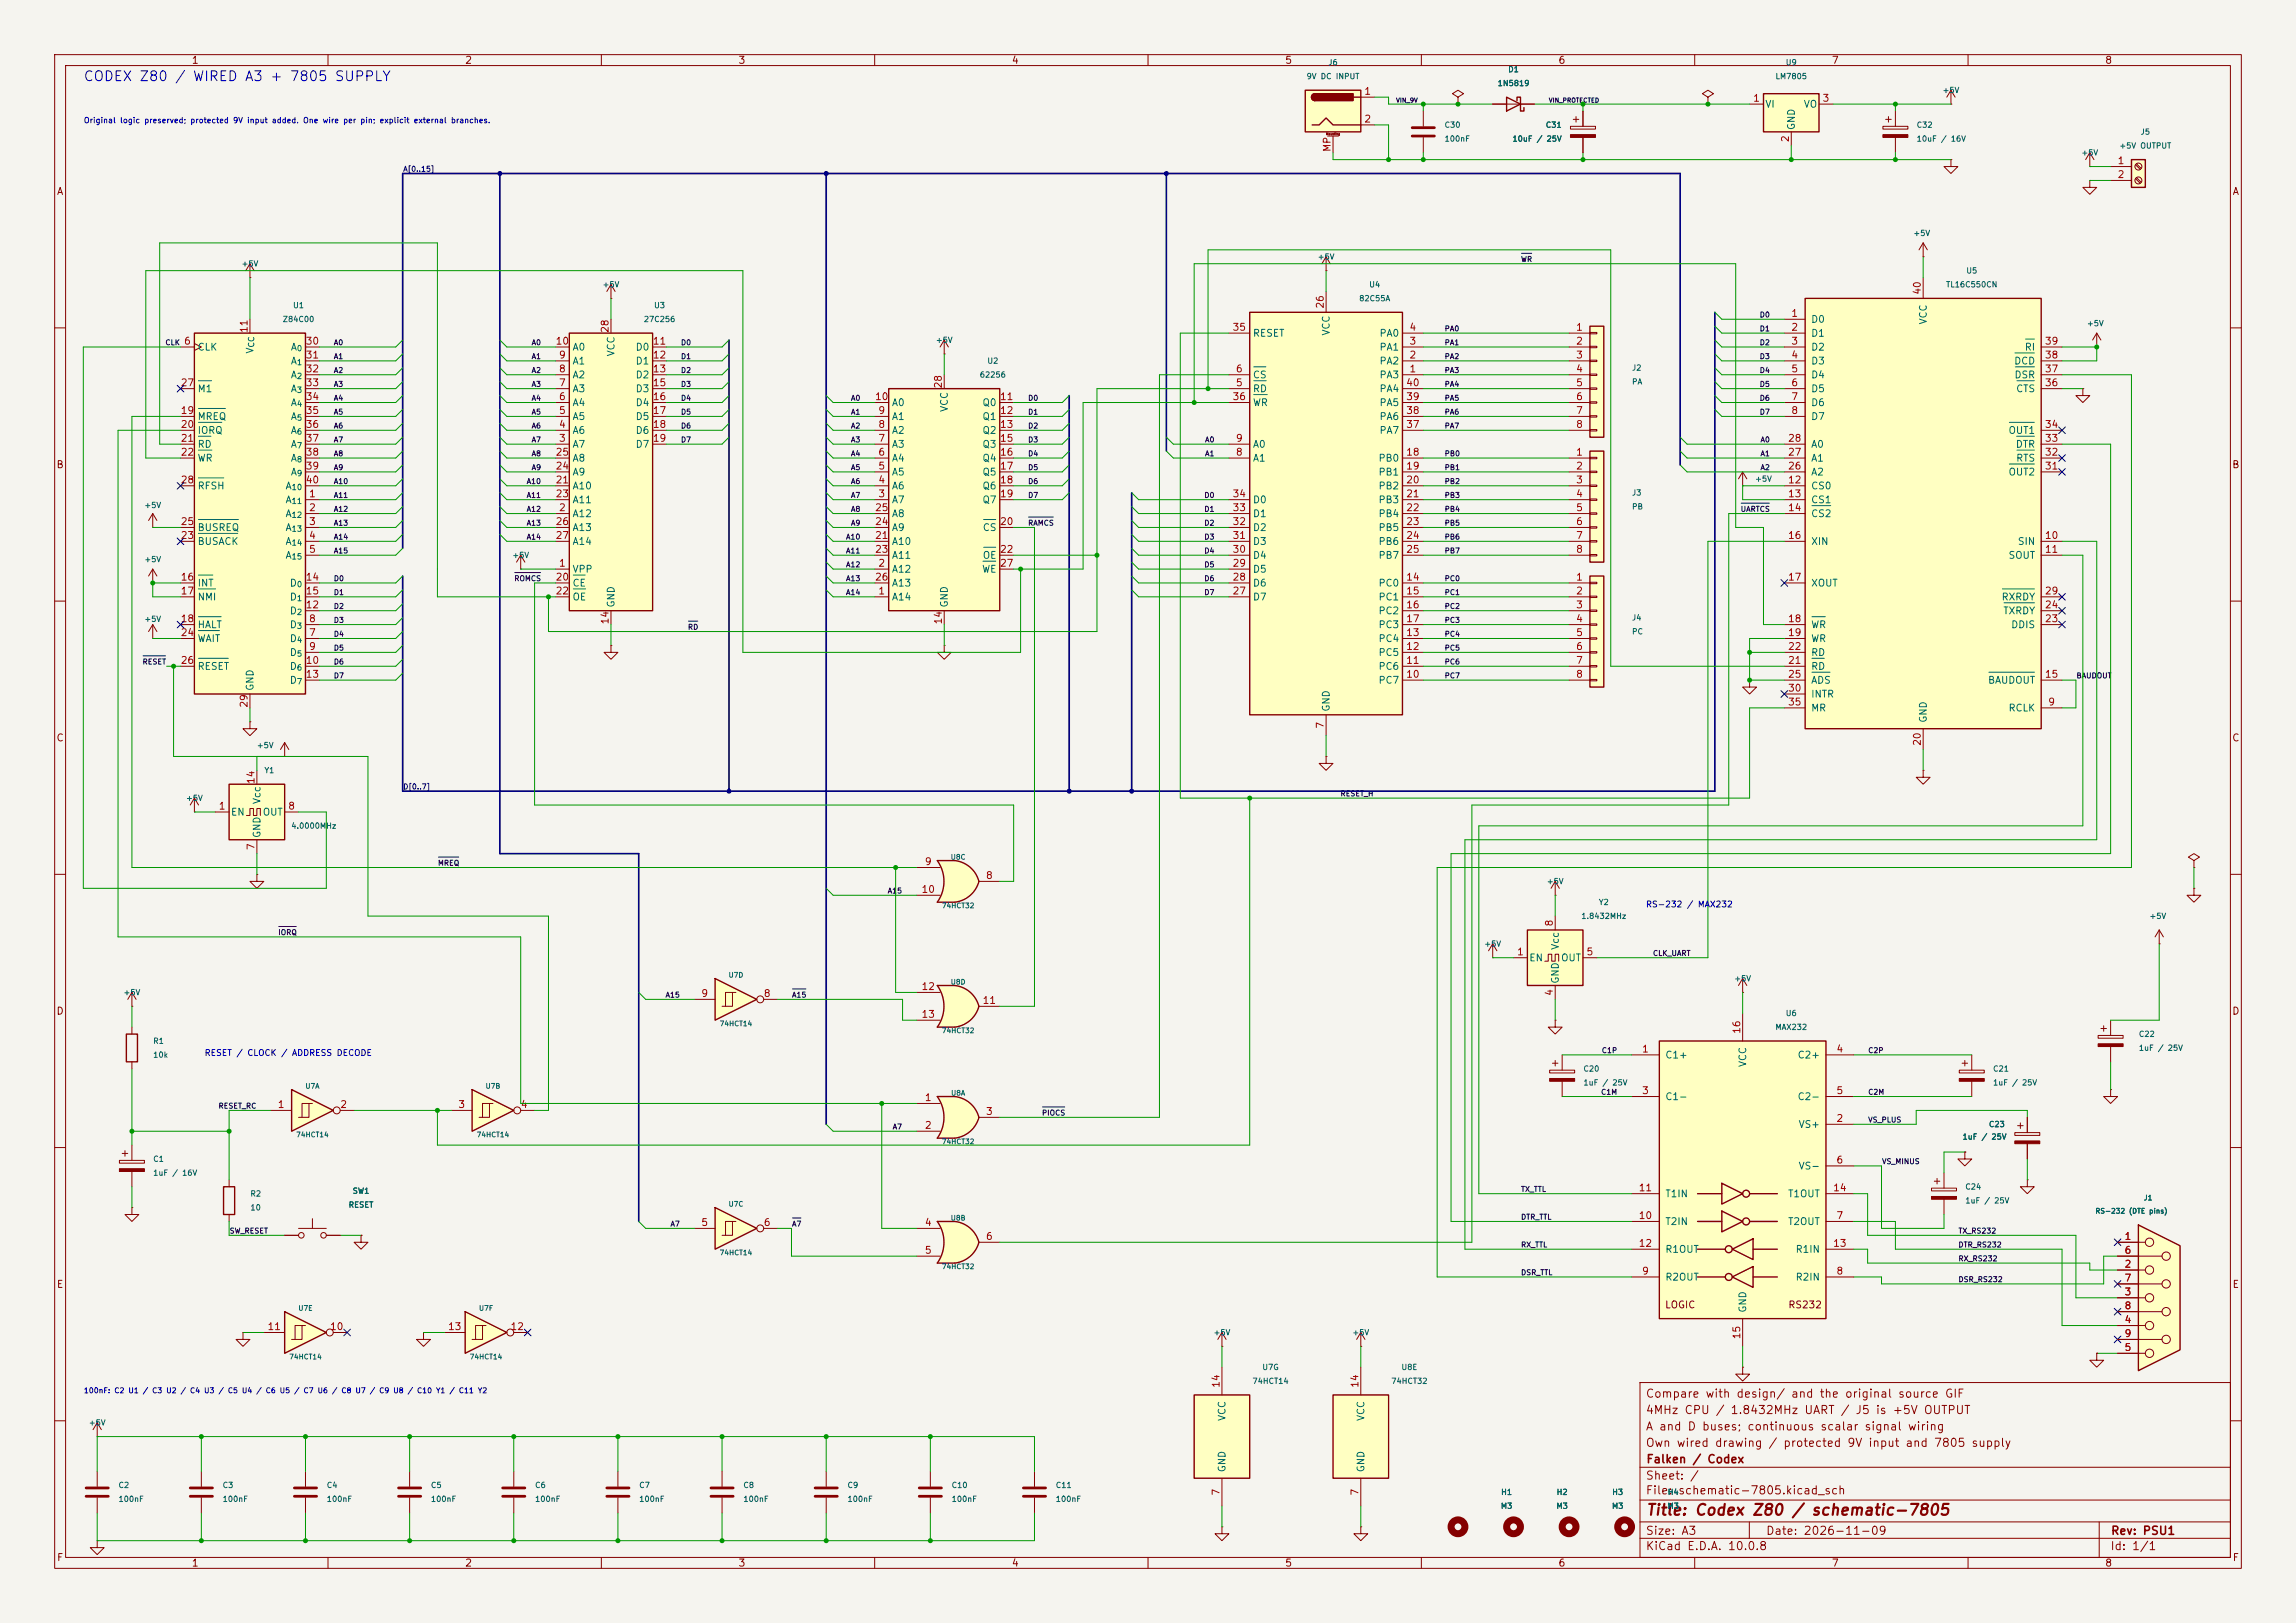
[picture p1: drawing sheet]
<svg xmlns="http://www.w3.org/2000/svg" width="420mm" height="297mm" viewBox="0 0 420 297" stroke-linecap="round" stroke-linejoin="round" font-family="sans-serif">
<defs><g id="words">
<text font-size="2" fill="#840000" x="301" y="277.8">Title: Codex Z80 / schematic-7805</text>
<text font-size="1.8" fill="#0000c2" x="15.2" y="15.3">CODEX Z80 / WIRED A3 + 7805 SUPPLY</text>
<g font-size="1.5" fill="#840000">
<text x="300.9" y="256.1">Compare with design/ and the original source GIF</text>
<text x="300.9" y="262.1">A and D buses; continuous scalar signal wiring</text>
<text x="300.9" y="259.1">4MHz CPU / 1.8432MHz UART / J5 is +5V OUTPUT</text>
<text x="300.9" y="265.1">Own wired drawing / protected 9V input and 7805 supply</text>
<text x="301" y="268.1">Falken / Codex</text>
<text x="300.9" y="273.8">File: schematic-7805.kicad_sch</text>
<text x="300.9" y="271.1">Sheet: /</text>
<text x="300.9" y="281.2">Size: A3</text>
<text x="322.9" y="281.2">Date: 2026-11-09</text>
<text x="386" y="281.2">Rev: PSU1</text>
<text x="300.9" y="284">KiCad E.D.A. 10.0.8</text>
<text x="385.9" y="284">Id: 1/1</text>
</g>
<g font-size="1.3" fill="#840000">
<text x="35" y="12">1</text>
<text x="85" y="12">2</text>
<text x="135" y="12">3</text>
<text x="185" y="12">4</text>
<text x="235" y="12">5</text>
<text x="285" y="12">6</text>
<text x="335" y="12">7</text>
<text x="385" y="12">8</text>
<text x="10.3" y="36">A</text>
<text x="408.3" y="36">A</text>
<text x="10.2" y="86">B</text>
<text x="408.2" y="86">B</text>
<text x="10.2" y="136">C</text>
<text x="408.2" y="136">C</text>
<text x="10.2" y="186">D</text>
<text x="408.2" y="186">D</text>
<text x="10.3" y="236">E</text>
<text x="304.5" y="239.7">LOGIC</text>
<text x="327" y="239.7">RS232</text>
<text x="408.3" y="236">E</text>
<text x="10.3" y="286">F</text>
<text x="35" y="287">1</text>
<text x="85" y="287">2</text>
<text x="135" y="287">3</text>
<text x="185" y="287">4</text>
<text x="235" y="287">5</text>
<text x="285" y="287">6</text>
<text x="335" y="287">7</text>
<text x="385" y="287">8</text>
<text x="408.3" y="286">F</text>
</g>
<g font-size="1.3" fill="#a90000">
<text x="249.5" y="17.6">1</text>
<text x="249.5" y="22.7">2</text>
<text x="320.6" y="18.9">1</text>
<text x="333.3" y="18.9">3</text>
<text x="243.7" y="27.9" transform="rotate(-90 243.7 27.9)">MP</text>
<text x="327.5" y="26.1" transform="rotate(-90 327.5 26.1)">2</text>
<text x="387.3" y="30.3">1</text>
<text x="387.3" y="32.9">2</text>
<text x="242.4" y="56.6" transform="rotate(-90 242.4 56.6)">26</text>
<text x="327.6" y="58.3">1</text>
<text x="351.7" y="54" transform="rotate(-90 351.7 54)">40</text>
<text x="33.6" y="63.4">6</text>
<text x="45.6" y="61" transform="rotate(-90 45.6 61)">11</text>
<text x="55.8" y="63.4">30</text>
<text x="55.8" y="65.9">31</text>
<text x="101.5" y="63.4">10</text>
<text x="102.1" y="65.9">9</text>
<text x="111.6" y="61" transform="rotate(-90 111.6 61)">28</text>
<text x="119.3" y="63.4">11</text>
<text x="119.3" y="65.9">12</text>
<text x="225.4" y="60.8">35</text>
<text x="257.7" y="65.9">2</text>
<text x="257.7" y="63.4">3</text>
<text x="257.7" y="60.8">4</text>
<text x="288.2" y="60.8">1</text>
<text x="288.2" y="63.4">2</text>
<text x="288.2" y="65.9">3</text>
<text x="327.6" y="60.8">2</text>
<text x="327.6" y="63.4">3</text>
<text x="327.6" y="65.9">4</text>
<text x="373.9" y="65.9">38</text>
<text x="373.9" y="63.4">39</text>
<text x="33" y="71">27</text>
<text x="55.8" y="68.4">32</text>
<text x="55.8" y="71">33</text>
<text x="102.1" y="71">7</text>
<text x="102.1" y="68.4">8</text>
<text x="119.3" y="68.4">13</text>
<text x="119.3" y="71">15</text>
<text x="172.6" y="71.2" transform="rotate(-90 172.6 71.2)">28</text>
<text x="226" y="71">5</text>
<text x="226" y="68.4">6</text>
<text x="257.1" y="71">40</text>
<text x="257.7" y="68.4">1</text>
<text x="288.2" y="68.4">4</text>
<text x="288.2" y="71">5</text>
<text x="327.6" y="68.4">5</text>
<text x="327.6" y="71">6</text>
<text x="373.9" y="71">36</text>
<text x="373.9" y="68.4">37</text>
<text x="33" y="76.1">19</text>
<text x="55.8" y="73.5">34</text>
<text x="55.8" y="76.1">35</text>
<text x="102.1" y="76.1">5</text>
<text x="102.1" y="73.5">6</text>
<text x="119.3" y="73.5">16</text>
<text x="119.3" y="76.1">17</text>
<text x="160" y="73.5">10</text>
<text x="160.6" y="76.1">9</text>
<text x="182.8" y="73.5">11</text>
<text x="182.8" y="76.1">12</text>
<text x="225.4" y="73.5">36</text>
<text x="257.1" y="76.1">38</text>
<text x="257.1" y="73.5">39</text>
<text x="288.2" y="73.5">6</text>
<text x="288.2" y="76.1">7</text>
<text x="327.6" y="73.5">7</text>
<text x="327.6" y="76.1">8</text>
<text x="33" y="78.6">20</text>
<text x="33" y="81.1">21</text>
<text x="33" y="83.7">22</text>
<text x="55.8" y="78.6">36</text>
<text x="55.8" y="81.1">37</text>
<text x="55.8" y="83.7">38</text>
<text x="101.5" y="83.7">25</text>
<text x="102.1" y="81.1">3</text>
<text x="102.1" y="78.6">4</text>
<text x="119.3" y="78.6">18</text>
<text x="119.3" y="81.1">19</text>
<text x="160.6" y="83.7">6</text>
<text x="160.6" y="81.1">7</text>
<text x="160.6" y="78.6">8</text>
<text x="182.8" y="78.6">13</text>
<text x="182.8" y="81.1">15</text>
<text x="182.8" y="83.7">16</text>
<text x="226" y="83.7">8</text>
<text x="226" y="81.1">9</text>
<text x="257.1" y="83.7">18</text>
<text x="257.1" y="78.6">37</text>
<text x="288.2" y="83.7">1</text>
<text x="288.2" y="78.6">8</text>
<text x="327" y="83.7">27</text>
<text x="327" y="81.1">28</text>
<text x="373.9" y="83.7">32</text>
<text x="373.9" y="81.1">33</text>
<text x="373.9" y="78.6">34</text>
<text x="33" y="88.8">28</text>
<text x="55.8" y="86.2">39</text>
<text x="55.8" y="88.8">40</text>
<text x="101.5" y="88.8">21</text>
<text x="101.5" y="86.2">24</text>
<text x="160.6" y="88.8">4</text>
<text x="160.6" y="86.2">5</text>
<text x="182.8" y="86.2">17</text>
<text x="182.8" y="88.8">18</text>
<text x="257.1" y="86.2">19</text>
<text x="257.1" y="88.8">20</text>
<text x="288.2" y="86.2">2</text>
<text x="288.2" y="88.8">3</text>
<text x="327" y="88.8">12</text>
<text x="327" y="86.2">26</text>
<text x="373.9" y="86.2">31</text>
<text x="56.4" y="91.3">1</text>
<text x="56.4" y="93.8">2</text>
<text x="101.5" y="91.3">23</text>
<text x="102.1" y="93.8">2</text>
<text x="160" y="93.8">25</text>
<text x="160.6" y="91.3">3</text>
<text x="182.8" y="91.3">19</text>
<text x="225.4" y="93.8">33</text>
<text x="225.4" y="91.3">34</text>
<text x="257.1" y="91.3">21</text>
<text x="257.1" y="93.8">22</text>
<text x="288.2" y="91.3">4</text>
<text x="288.2" y="93.8">5</text>
<text x="327" y="91.3">13</text>
<text x="327" y="93.8">14</text>
<text x="33" y="98.9">23</text>
<text x="33" y="96.4">25</text>
<text x="56.4" y="96.4">3</text>
<text x="56.4" y="98.9">4</text>
<text x="56.4" y="101.5">5</text>
<text x="101.5" y="96.4">26</text>
<text x="101.5" y="98.9">27</text>
<text x="160" y="98.9">21</text>
<text x="160" y="101.5">23</text>
<text x="160" y="96.4">24</text>
<text x="182.8" y="96.4">20</text>
<text x="182.8" y="101.5">22</text>
<text x="225.4" y="101.5">30</text>
<text x="225.4" y="98.9">31</text>
<text x="225.4" y="96.4">32</text>
<text x="257.1" y="96.4">23</text>
<text x="257.1" y="98.9">24</text>
<text x="257.1" y="101.5">25</text>
<text x="288.2" y="96.4">6</text>
<text x="288.2" y="98.9">7</text>
<text x="288.2" y="101.5">8</text>
<text x="327" y="98.9">16</text>
<text x="373.9" y="98.9">10</text>
<text x="373.9" y="101.5">11</text>
<text x="33" y="106.5">16</text>
<text x="55.8" y="106.5">14</text>
<text x="101.5" y="106.5">20</text>
<text x="102.1" y="104">1</text>
<text x="160" y="106.5">26</text>
<text x="160.6" y="104">2</text>
<text x="182.8" y="104">27</text>
<text x="225.4" y="106.5">28</text>
<text x="225.4" y="104">29</text>
<text x="257.1" y="106.5">14</text>
<text x="288.2" y="106.5">1</text>
<text x="327" y="106.5">17</text>
<text x="33" y="109.1">17</text>
<text x="55.8" y="111.6">12</text>
<text x="55.8" y="109.1">15</text>
<text x="101.5" y="109.1">22</text>
<text x="160.6" y="109.1">1</text>
<text x="225.4" y="109.1">27</text>
<text x="257.1" y="109.1">15</text>
<text x="257.1" y="111.6">16</text>
<text x="288.2" y="109.1">2</text>
<text x="288.2" y="111.6">3</text>
<text x="373.9" y="111.6">24</text>
<text x="373.9" y="109.1">29</text>
<text x="33" y="114.2">18</text>
<text x="33" y="116.7">24</text>
<text x="56.4" y="116.7">7</text>
<text x="56.4" y="114.2">8</text>
<text x="56.4" y="119.2">9</text>
<text x="111.6" y="114.4" transform="rotate(-90 111.6 114.4)">14</text>
<text x="172.6" y="114.4" transform="rotate(-90 172.6 114.4)">14</text>
<text x="257.1" y="119.2">12</text>
<text x="257.1" y="116.7">13</text>
<text x="257.1" y="114.2">17</text>
<text x="288.2" y="114.2">4</text>
<text x="288.2" y="116.7">5</text>
<text x="288.2" y="119.2">6</text>
<text x="327" y="114.2">18</text>
<text x="327" y="116.7">19</text>
<text x="327" y="119.2">22</text>
<text x="373.9" y="114.2">23</text>
<text x="33" y="121.8">26</text>
<text x="55.8" y="121.8">10</text>
<text x="55.8" y="124.3">13</text>
<text x="257.1" y="124.3">10</text>
<text x="257.1" y="121.8">11</text>
<text x="288.2" y="121.8">7</text>
<text x="288.2" y="124.3">8</text>
<text x="327" y="121.8">21</text>
<text x="327" y="124.3">25</text>
<text x="373.9" y="124.3">15</text>
<text x="45.6" y="129.6" transform="rotate(-90 45.6 129.6)">29</text>
<text x="327" y="126.9">30</text>
<text x="327" y="129.4">35</text>
<text x="374.6" y="129.4">9</text>
<text x="242.4" y="133.4" transform="rotate(-90 242.4 133.4)">7</text>
<text x="351.7" y="136.6" transform="rotate(-90 351.7 136.6)">20</text>
<text x="46.9" y="143.6" transform="rotate(-90 46.9 143.6)">14</text>
<text x="39.9" y="148.5">1</text>
<text x="52.6" y="148.5">8</text>
<text x="46.9" y="155.7" transform="rotate(-90 46.9 155.7)">7</text>
<text x="169.1" y="158.6">9</text>
<text x="180.2" y="161.2">8</text>
<text x="168.5" y="163.7">10</text>
<text x="284.3" y="169.6" transform="rotate(-90 284.3 169.6)">8</text>
<text x="277.4" y="175.1">1</text>
<text x="290.1" y="175.1">5</text>
<text x="128.2" y="182.7">9</text>
<text x="139.6" y="182.7">8</text>
<text x="168.5" y="181.5">12</text>
<text x="179.6" y="184">11</text>
<text x="284.3" y="182.3" transform="rotate(-90 284.3 182.3)">4</text>
<text x="168.5" y="186.6">13</text>
<text x="318.6" y="189.3" transform="rotate(-90 318.6 189.3)">16</text>
<text x="300.3" y="192.9">1</text>
<text x="335.8" y="192.9">4</text>
<text x="50.7" y="203.1">1</text>
<text x="62.1" y="203.1">2</text>
<text x="83.7" y="203.1">3</text>
<text x="95.2" y="203.1">4</text>
<text x="169.1" y="201.8">1</text>
<text x="300.3" y="200.5">3</text>
<text x="335.8" y="200.5">5</text>
<text x="169.1" y="206.9">2</text>
<text x="180.2" y="204.3">3</text>
<text x="335.8" y="205.6">2</text>
<text x="335.8" y="213.2">6</text>
<text x="299.7" y="218.3">11</text>
<text x="335.2" y="218.3">14</text>
<text x="128.2" y="224.7">5</text>
<text x="139.6" y="224.7">6</text>
<text x="169.1" y="224.7">4</text>
<text x="180.2" y="227.2">6</text>
<text x="299.7" y="223.4">10</text>
<text x="335.8" y="223.4">7</text>
<text x="388.5" y="227.2">1</text>
<text x="169.1" y="229.7">5</text>
<text x="299.7" y="228.5">12</text>
<text x="300.3" y="233.5">9</text>
<text x="335.2" y="228.5">13</text>
<text x="335.8" y="233.5">8</text>
<text x="388.5" y="232.3">2</text>
<text x="388.5" y="229.7">6</text>
<text x="388.5" y="237.4">3</text>
<text x="388.5" y="234.8">7</text>
<text x="388.5" y="239.9">8</text>
<text x="48.8" y="243.7">11</text>
<text x="60.3" y="243.7">10</text>
<text x="81.8" y="243.7">13</text>
<text x="93.3" y="243.7">12</text>
<text x="318.6" y="245.2" transform="rotate(-90 318.6 245.2)">15</text>
<text x="388.5" y="242.4">4</text>
<text x="388.5" y="245">9</text>
<text x="388.5" y="247.5">5</text>
<text x="223.4" y="254.1" transform="rotate(-90 223.4 254.1)">14</text>
<text x="248.8" y="254.1" transform="rotate(-90 248.8 254.1)">14</text>
<text x="223.4" y="273.8" transform="rotate(-90 223.4 273.8)">7</text>
<text x="248.8" y="273.8" transform="rotate(-90 248.8 273.8)">7</text>
</g>
<g font-size="1.3" fill="#006464">
<text x="322.8" y="20">VI</text>
<text x="328.6" y="23.9" transform="rotate(-90 328.6 23.9)">GND</text>
<text x="329.8" y="20">VO</text>
<text x="331.2" y="59.4">D0</text>
<text x="352.8" y="59.5" transform="rotate(-90 352.8 59.5)">VCC</text>
<text x="36" y="64.5">CLK</text>
<text x="46.7" y="64.8" transform="rotate(-90 46.7 64.8)">V</text>
<text x="53.1" y="64.5">A</text>
<text x="104.6" y="64.5">A0</text>
<text x="112.7" y="65.3" transform="rotate(-90 112.7 65.3)">VCC</text>
<text x="116.2" y="64.5">D0</text>
<text x="229.1" y="61.9">RESET</text>
<text x="243.5" y="61.5" transform="rotate(-90 243.5 61.5)">VCC</text>
<text x="252.2" y="64.5">PA1</text>
<text x="252.2" y="61.9">PA0</text>
<text x="331.2" y="61.9">D1</text>
<text x="331.2" y="64.5">D2</text>
<text x="370.3" y="64.5">RI</text>
<text x="53.1" y="67">A</text>
<text x="53.1" y="69.5">A</text>
<text x="104.6" y="69.5">A2</text>
<text x="104.6" y="67">A1</text>
<text x="116.2" y="67">D1</text>
<text x="116.2" y="69.5">D2</text>
<text x="229.1" y="69.5">CS</text>
<text x="252.2" y="69.5">PA3</text>
<text x="252.2" y="67">PA2</text>
<text x="331.2" y="67">D3</text>
<text x="331.2" y="69.5">D4</text>
<text x="368.3" y="67">DCD</text>
<text x="368.4" y="69.5">DSR</text>
<text x="36" y="77.2">MREQ</text>
<text x="36" y="72.1">M1</text>
<text x="53.1" y="72.1">A</text>
<text x="53.1" y="74.6">A</text>
<text x="53.1" y="77.2">A</text>
<text x="104.6" y="77.2">A5</text>
<text x="104.6" y="74.6">A4</text>
<text x="104.6" y="72.1">A3</text>
<text x="116.2" y="72.1">D3</text>
<text x="116.2" y="74.6">D4</text>
<text x="116.2" y="77.2">D5</text>
<text x="163" y="77.2">A1</text>
<text x="163" y="74.6">A0</text>
<text x="173.7" y="75.5" transform="rotate(-90 173.7 75.5)">VCC</text>
<text x="179.6" y="74.6">Q0</text>
<text x="179.6" y="77.2">Q1</text>
<text x="229.1" y="72.1">RD</text>
<text x="229.1" y="74.6">WR</text>
<text x="252.2" y="77.2">PA6</text>
<text x="252.2" y="74.6">PA5</text>
<text x="252.2" y="72.1">PA4</text>
<text x="331.2" y="72.1">D5</text>
<text x="331.2" y="74.6">D6</text>
<text x="331.2" y="77.2">D7</text>
<text x="368.7" y="72.1">CTS</text>
<text x="36" y="79.7">IORQ</text>
<text x="36" y="82.2">RD</text>
<text x="53.1" y="79.7">A</text>
<text x="53.1" y="82.2">A</text>
<text x="104.6" y="82.2">A7</text>
<text x="104.6" y="79.7">A6</text>
<text x="116.2" y="79.7">D6</text>
<text x="116.2" y="82.2">D7</text>
<text x="163" y="82.2">A3</text>
<text x="163" y="79.7">A2</text>
<text x="179.6" y="79.7">Q2</text>
<text x="179.6" y="82.2">Q3</text>
<text x="229.1" y="82.2">A0</text>
<text x="252.2" y="79.7">PA7</text>
<text x="331.2" y="82.2">A0</text>
<text x="367.3" y="79.7">OUT1</text>
<text x="368.6" y="82.2">DTR</text>
<text x="36" y="84.8">WR</text>
<text x="36" y="89.9">RFSH</text>
<text x="52.1" y="89.9">A</text>
<text x="53.1" y="84.8">A</text>
<text x="53.1" y="87.3">A</text>
<text x="104.6" y="89.9">A10</text>
<text x="104.6" y="87.3">A9</text>
<text x="104.6" y="84.8">A8</text>
<text x="163" y="89.9">A6</text>
<text x="163" y="87.3">A5</text>
<text x="163" y="84.8">A4</text>
<text x="179.6" y="84.8">Q4</text>
<text x="179.6" y="87.3">Q5</text>
<text x="179.6" y="89.9">Q6</text>
<text x="229.1" y="84.8">A1</text>
<text x="252.1" y="84.8">PB0</text>
<text x="252.1" y="87.3">PB1</text>
<text x="252.1" y="89.9">PB2</text>
<text x="331.2" y="89.9">CS0</text>
<text x="331.2" y="87.3">A2</text>
<text x="331.2" y="84.8">A1</text>
<text x="367.3" y="87.3">OUT2</text>
<text x="368.7" y="84.8">RTS</text>
<text x="52.1" y="92.4">A</text>
<text x="52.1" y="94.9">A</text>
<text x="104.6" y="94.9">A12</text>
<text x="104.6" y="92.4">A11</text>
<text x="163" y="92.4">A7</text>
<text x="163" y="94.9">A8</text>
<text x="179.6" y="92.4">Q7</text>
<text x="229.1" y="94.9">D1</text>
<text x="229.1" y="92.4">D0</text>
<text x="252.1" y="92.4">PB3</text>
<text x="252.1" y="94.9">PB4</text>
<text x="331.2" y="92.4">CS1</text>
<text x="331.2" y="94.9">CS2</text>
<text x="36" y="100">BUSACK</text>
<text x="36" y="97.5">BUSREQ</text>
<text x="52.1" y="97.5">A</text>
<text x="52.1" y="100">A</text>
<text x="104.6" y="97.5">A13</text>
<text x="104.6" y="100">A14</text>
<text x="163" y="100">A10</text>
<text x="163" y="97.5">A9</text>
<text x="179.7" y="97.5">CS</text>
<text x="229.1" y="100">D3</text>
<text x="229.1" y="97.5">D2</text>
<text x="252.1" y="97.5">PB5</text>
<text x="252.1" y="100">PB6</text>
<text x="331.2" y="100">XIN</text>
<text x="369" y="100">SIN</text>
<text x="36" y="107.6">INT</text>
<text x="52.1" y="102.6">A</text>
<text x="52.9" y="107.6">D</text>
<text x="104.6" y="105.1">VPP</text>
<text x="104.6" y="107.6">CE</text>
<text x="163" y="105.1">A12</text>
<text x="163" y="102.6">A11</text>
<text x="163" y="107.6">A13</text>
<text x="179.5" y="105.1">WE</text>
<text x="179.7" y="102.6">OE</text>
<text x="229.1" y="107.6">D6</text>
<text x="229.1" y="105.1">D5</text>
<text x="229.1" y="102.6">D4</text>
<text x="252.1" y="107.6">PC0</text>
<text x="252.1" y="102.6">PB7</text>
<text x="331.2" y="107.6">XOUT</text>
<text x="367.3" y="102.6">SOUT</text>
<text x="36" y="110.2">NMI</text>
<text x="52.9" y="112.7">D</text>
<text x="52.9" y="110.2">D</text>
<text x="104.6" y="110.2">OE</text>
<text x="112.7" y="111.3" transform="rotate(-90 112.7 111.3)">GND</text>
<text x="163" y="110.2">A14</text>
<text x="173.7" y="111.3" transform="rotate(-90 173.7 111.3)">GND</text>
<text x="229.1" y="110.2">D7</text>
<text x="252.1" y="110.2">PC1</text>
<text x="252.1" y="112.7">PC2</text>
<text x="366" y="110.2">RXRDY</text>
<text x="366.3" y="112.7">TXRDY</text>
<text x="36" y="115.3">HALT</text>
<text x="36" y="117.8">WAIT</text>
<text x="52.9" y="117.8">D</text>
<text x="52.9" y="115.3">D</text>
<text x="252.1" y="117.8">PC4</text>
<text x="252.1" y="115.3">PC3</text>
<text x="331.2" y="115.3">WR</text>
<text x="331.2" y="117.8">WR</text>
<text x="367.8" y="115.3">DDIS</text>
<text x="36" y="122.9">RESET</text>
<text x="52.9" y="120.3">D</text>
<text x="52.9" y="122.9">D</text>
<text x="52.9" y="125.4">D</text>
<text x="252.1" y="125.4">PC7</text>
<text x="252.1" y="122.9">PC6</text>
<text x="252.1" y="120.3">PC5</text>
<text x="331.2" y="122.9">RD</text>
<text x="331.2" y="120.3">RD</text>
<text x="331.2" y="125.4">ADS</text>
<text x="363.5" y="125.4">BAUDOUT</text>
<text x="46.7" y="126.5" transform="rotate(-90 46.7 126.5)">GND</text>
<text x="243.5" y="130.3" transform="rotate(-90 243.5 130.3)">GND</text>
<text x="331.2" y="128">INTR</text>
<text x="331.2" y="130.5">MR</text>
<text x="367.3" y="130.5">RCLK</text>
<text x="352.8" y="132.4" transform="rotate(-90 352.8 132.4)">GND</text>
<text x="42.1" y="149.6">EN</text>
<text x="48" y="147.3" transform="rotate(-90 48 147.3)">Vcc</text>
<text x="48" y="149.6">OUT</text>
<text x="48" y="153.4" transform="rotate(-90 48 153.4)">GND</text>
<text x="285.4" y="173.9" transform="rotate(-90 285.4 173.9)">Vcc</text>
<text x="279.6" y="176.2">EN</text>
<text x="285.5" y="176.2">OUT</text>
<text x="285.4" y="180.1" transform="rotate(-90 285.4 180.1)">GND</text>
<text x="304.5" y="194">C1+</text>
<text x="319.7" y="195.4" transform="rotate(-90 319.7 195.4)">VCC</text>
<text x="328.7" y="194">C2+</text>
<text x="304.5" y="201.6">C1-</text>
<text x="328.7" y="201.6">C2-</text>
<text x="328.9" y="206.7">VS+</text>
<text x="328.9" y="214.3">VS-</text>
<text x="304.5" y="219.4">T1IN</text>
<text x="327" y="219.4">T1OUT</text>
<text x="304.5" y="224.5">T2IN</text>
<text x="327" y="224.5">T2OUT</text>
<text x="304.5" y="229.6">R1OUT</text>
<text x="328.4" y="229.6">R1IN</text>
<text x="304.5" y="234.6">R2OUT</text>
<text x="328.4" y="234.6">R2IN</text>
<text x="319.7" y="240.3" transform="rotate(-90 319.7 240.3)">GND</text>
<text x="224.5" y="260.1" transform="rotate(-90 224.5 260.1)">VCC</text>
<text x="249.9" y="260.1" transform="rotate(-90 249.9 260.1)">VCC</text>
<text x="224.5" y="269.5" transform="rotate(-90 224.5 269.5)">GND</text>
<text x="249.9" y="269.5" transform="rotate(-90 249.9 269.5)">GND</text>
</g>
<g font-size="1.1" fill="#0000c2">
<text x="301" y="166.3">RS-232 / MAX232</text>
<text x="37.3" y="193.5">RESET / CLOCK / ADDRESS DECODE</text>
</g>
<g font-size="1" fill="#006464">
<text x="238.9" y="14.7">9V DC INPUT</text>
<text x="242.9" y="12.2">J6</text>
<text x="273.9" y="16">1N5819</text>
<text x="275.8" y="13.5">D1</text>
<text x="324.7" y="14.7">LM7805</text>
<text x="326.6" y="12.2">U9</text>
<text x="355.2" y="17.3">+5V</text>
<text x="264.1" y="23.6">C30</text>
<text x="282.7" y="23.6">C31</text>
<text x="350.5" y="23.6">C32</text>
<text x="264.1" y="26.2">100nF</text>
<text x="276.6" y="26.2">10uF / 25V</text>
<text x="350.5" y="26.2">10uF / 16V</text>
<text x="380.6" y="28.7">+5V</text>
<text x="387.6" y="27.4">+5V OUTPUT</text>
<text x="391.5" y="24.9">J5</text>
<text x="240.9" y="47.7">+5V</text>
<text x="349.9" y="43.4">+5V</text>
<text x="44.1" y="49">+5V</text>
<text x="110.1" y="52.8">+5V</text>
<text x="250.4" y="52.8">U4</text>
<text x="355.9" y="52.8">TL16C550CN</text>
<text x="359.6" y="50.3">U5</text>
<text x="51.6" y="59.2">Z84C00</text>
<text x="53.5" y="56.6">U1</text>
<text x="117.7" y="59.2">27C256</text>
<text x="119.6" y="56.6">U3</text>
<text x="248.5" y="55.4">82C55A</text>
<text x="381.7" y="59.9">+5V</text>
<text x="46.7" y="63.7" transform="rotate(-90 46.7 63.7)">CC</text>
<text x="54.2" y="64.5">0</text>
<text x="171.1" y="63">+5V</text>
<text x="54.2" y="67.1">1</text>
<text x="54.2" y="69.6">2</text>
<text x="179.1" y="69.3">62256</text>
<text x="180.5" y="66.8">U2</text>
<text x="298.4" y="68.1">J2</text>
<text x="298.4" y="70.6">PA</text>
<text x="54.2" y="72.1">3</text>
<text x="54.2" y="74.7">4</text>
<text x="54.2" y="77.2">5</text>
<text x="54.2" y="79.8">6</text>
<text x="54.2" y="82.3">7</text>
<text x="53.2" y="89.9">10</text>
<text x="54.2" y="84.8">8</text>
<text x="54.2" y="87.4">9</text>
<text x="321" y="88.4">+5V</text>
<text x="26.3" y="93.2">+5V</text>
<text x="53.2" y="92.5">11</text>
<text x="53.2" y="95">12</text>
<text x="298.4" y="90.9">J3</text>
<text x="298.4" y="93.5">PB</text>
<text x="53.2" y="97.5">13</text>
<text x="53.2" y="100.1">14</text>
<text x="26.3" y="103.1">+5V</text>
<text x="53.2" y="102.6">15</text>
<text x="54.2" y="107.7">0</text>
<text x="93.6" y="102.4">+5V</text>
<text x="54.2" y="112.8">2</text>
<text x="54.2" y="110.2">1</text>
<text x="298.4" y="113.8">J4</text>
<text x="26.3" y="114">+5V</text>
<text x="54.2" y="117.9">4</text>
<text x="54.2" y="115.3">3</text>
<text x="298.4" y="116.3">PC</text>
<text x="54.2" y="120.4">5</text>
<text x="54.2" y="122.9">6</text>
<text x="54.2" y="125.5">7</text>
<text x="46.9" y="137.2">+5V</text>
<text x="48.3" y="141.7">Y1</text>
<text x="33.9" y="146.8">+5V</text>
<text x="53.2" y="151.9">4.0000MHz</text>
<text x="282.9" y="162">+5V</text>
<text x="292.4" y="165.9">Y2</text>
<text x="271.4" y="173.5">+5V</text>
<text x="289.2" y="168.4">1.8432MHz</text>
<text x="393.1" y="168.4">+5V</text>
<text x="317.1" y="179.8">+5V</text>
<text x="22.5" y="182.4">+5V</text>
<text x="27.9" y="191.3">R1</text>
<text x="324.7" y="188.7">MAX232</text>
<text x="326.6" y="186.2">U6</text>
<text x="391.1" y="190">C22</text>
<text x="27.9" y="193.8">10k</text>
<text x="289.5" y="196.3">C20</text>
<text x="364.5" y="196.3">C21</text>
<text x="391.1" y="192.5">1uF / 25V</text>
<text x="289.5" y="198.9">1uF / 25V</text>
<text x="364.5" y="198.9">1uF / 25V</text>
<text x="358.9" y="208.8">1uF / 25V</text>
<text x="363.7" y="206.5">C23</text>
<text x="27.9" y="212.8">C1</text>
<text x="27.9" y="215.4">1uF / 16V</text>
<text x="45.7" y="219.2">R2</text>
<text x="45.7" y="221.7">10</text>
<text x="63.7" y="221.2">RESET</text>
<text x="64.4" y="218.7">SW1</text>
<text x="359.4" y="217.9">C24</text>
<text x="359.4" y="220.5">1uF / 25V</text>
<text x="221.9" y="244.6">+5V</text>
<text x="247.3" y="244.6">+5V</text>
<text x="230.8" y="250.9">U7G</text>
<text x="256.3" y="250.9">U8E</text>
<text x="229" y="253.5">74HCT14</text>
<text x="254.4" y="253.5">74HCT32</text>
<text x="16.2" y="261.1">+5V</text>
<text x="21.6" y="272.5">C2</text>
<text x="21.6" y="275.1">100nF</text>
<text x="40.6" y="272.5">C3</text>
<text x="40.6" y="275.1">100nF</text>
<text x="59.7" y="272.5">C4</text>
<text x="59.7" y="275.1">100nF</text>
<text x="78.7" y="272.5">C5</text>
<text x="78.7" y="275.1">100nF</text>
<text x="97.8" y="272.5">C6</text>
<text x="97.8" y="275.1">100nF</text>
<text x="116.8" y="272.5">C7</text>
<text x="116.8" y="275.1">100nF</text>
<text x="135.9" y="272.5">C8</text>
<text x="135.9" y="275.1">100nF</text>
<text x="154.9" y="272.5">C9</text>
<text x="154.9" y="275.1">100nF</text>
<text x="174" y="272.5">C10</text>
<text x="174" y="275.1">100nF</text>
<text x="193" y="272.5">C11</text>
<text x="193" y="275.1">100nF</text>
<text x="274.5" y="273.8">H1</text>
<text x="284.7" y="273.8">H2</text>
<text x="294.8" y="273.8">H3</text>
<text x="305" y="273.8">H4</text>
<text x="274.4" y="276.3">M3</text>
<text x="284.6" y="276.3">M3</text>
<text x="294.8" y="276.3">M3</text>
<text x="304.9" y="276.3">M3</text>
</g>
<g font-size="1" fill="#0000c2">
<text x="15.2" y="22.8">Original logic preserved; protected 9V input added. One wire per pin; explicit external branches.</text>
<text x="15.2" y="255.2">100nF: C2 U1 / C3 U2 / C4 U3 / C5 U4 / C6 U5 / C7 U6 / C8 U7 / C9 U8 / C10 Y1 / C11 Y2</text>
</g>
<g font-size="1" fill="#000084">
<text x="73.7" y="31.7">A[0..15]</text>
<text x="73.7" y="144.7">D[0..7]</text>
</g>
<g font-size="1" fill="#0f0f0f">
<text x="278.1" y="48.2">WR</text>
<text x="321.8" y="58.3">D0</text>
<text x="30.2" y="63.4">CLK</text>
<text x="61" y="63.4">A0</text>
<text x="61" y="65.9">A1</text>
<text x="97.1" y="63.4">A0</text>
<text x="97.1" y="65.9">A1</text>
<text x="124.5" y="65.9">D1</text>
<text x="124.5" y="63.4">D0</text>
<text x="264.2" y="60.9">PA0</text>
<text x="264.2" y="63.4">PA1</text>
<text x="264.2" y="65.9">PA2</text>
<text x="321.8" y="65.9">D3</text>
<text x="321.8" y="63.4">D2</text>
<text x="321.8" y="60.9">D1</text>
<text x="61" y="68.5">A2</text>
<text x="61" y="71">A3</text>
<text x="97.1" y="71">A3</text>
<text x="97.1" y="68.5">A2</text>
<text x="124.5" y="71">D3</text>
<text x="124.5" y="68.5">D2</text>
<text x="264.2" y="71">PA4</text>
<text x="264.2" y="68.5">PA3</text>
<text x="321.8" y="71">D5</text>
<text x="321.8" y="68.5">D4</text>
<text x="61" y="76.1">A5</text>
<text x="61" y="73.6">A4</text>
<text x="97.1" y="73.6">A4</text>
<text x="97.1" y="76.1">A5</text>
<text x="124.5" y="73.6">D4</text>
<text x="124.5" y="76.1">D5</text>
<text x="155.6" y="76.1">A1</text>
<text x="155.6" y="73.6">A0</text>
<text x="188" y="76.1">D1</text>
<text x="188" y="73.6">D0</text>
<text x="264.2" y="76.1">PA6</text>
<text x="264.2" y="73.6">PA5</text>
<text x="321.8" y="76.1">D7</text>
<text x="321.8" y="73.6">D6</text>
<text x="61" y="78.6">A6</text>
<text x="61" y="81.2">A7</text>
<text x="61" y="83.7">A8</text>
<text x="97.1" y="81.2">A7</text>
<text x="97.1" y="83.7">A8</text>
<text x="97.1" y="78.6">A6</text>
<text x="124.5" y="78.6">D6</text>
<text x="124.5" y="81.2">D7</text>
<text x="155.6" y="81.2">A3</text>
<text x="155.6" y="83.7">A4</text>
<text x="155.6" y="78.6">A2</text>
<text x="188" y="78.6">D2</text>
<text x="188" y="81.2">D3</text>
<text x="188" y="83.7">D4</text>
<text x="220.3" y="83.7">A1</text>
<text x="220.3" y="81.2">A0</text>
<text x="264.2" y="83.7">PB0</text>
<text x="264.2" y="78.6">PA7</text>
<text x="321.9" y="83.7">A1</text>
<text x="321.9" y="81.2">A0</text>
<text x="61" y="86.3">A9</text>
<text x="61" y="88.8">A10</text>
<text x="96.2" y="88.8">A10</text>
<text x="97.1" y="86.3">A9</text>
<text x="155.6" y="88.8">A6</text>
<text x="155.6" y="86.3">A5</text>
<text x="188" y="86.3">D5</text>
<text x="188" y="88.8">D6</text>
<text x="264.2" y="88.8">PB2</text>
<text x="264.2" y="86.3">PB1</text>
<text x="321.9" y="86.3">A2</text>
<text x="61" y="93.9">A12</text>
<text x="61" y="91.3">A11</text>
<text x="96.2" y="91.3">A11</text>
<text x="96.2" y="93.9">A12</text>
<text x="155.6" y="91.3">A7</text>
<text x="155.6" y="93.9">A8</text>
<text x="188" y="91.3">D7</text>
<text x="220.2" y="93.9">D1</text>
<text x="220.2" y="91.3">D0</text>
<text x="264.2" y="91.3">PB3</text>
<text x="264.2" y="93.9">PB4</text>
<text x="318.3" y="93.9">UARTCS</text>
<text x="61" y="99">A14</text>
<text x="61" y="101.5">A15</text>
<text x="61" y="96.4">A13</text>
<text x="96.2" y="96.4">A13</text>
<text x="96.2" y="99">A14</text>
<text x="154.7" y="99">A10</text>
<text x="154.7" y="101.5">A11</text>
<text x="155.6" y="96.4">A9</text>
<text x="188" y="96.4">RAMCS</text>
<text x="220.2" y="96.4">D2</text>
<text x="220.2" y="99">D3</text>
<text x="220.2" y="101.5">D4</text>
<text x="264.2" y="99">PB6</text>
<text x="264.2" y="96.4">PB5</text>
<text x="264.2" y="101.5">PB7</text>
<text x="61" y="106.6">D0</text>
<text x="94" y="106.6">ROMCS</text>
<text x="154.7" y="104">A12</text>
<text x="154.7" y="106.6">A13</text>
<text x="220.2" y="104">D5</text>
<text x="220.2" y="106.6">D6</text>
<text x="264.2" y="106.6">PC0</text>
<text x="61" y="109.1">D1</text>
<text x="61" y="111.7">D2</text>
<text x="154.7" y="109.1">A14</text>
<text x="220.2" y="109.1">D7</text>
<text x="264.2" y="111.7">PC2</text>
<text x="264.2" y="109.1">PC1</text>
<text x="61" y="116.7">D4</text>
<text x="61" y="119.3">D5</text>
<text x="61" y="114.2">D3</text>
<text x="125.7" y="115.5">RD</text>
<text x="264.2" y="114.2">PC3</text>
<text x="264.2" y="116.7">PC4</text>
<text x="264.2" y="119.3">PC5</text>
<text x="26" y="121.8">RESET</text>
<text x="61" y="124.4">D7</text>
<text x="61" y="121.8">D6</text>
<text x="264.2" y="121.8">PC6</text>
<text x="264.2" y="124.4">PC7</text>
<text x="379.7" y="124.4">BAUDOUT</text>
<text x="245.1" y="146">RESET_H</text>
<text x="80" y="158.7">MREQ</text>
<text x="162.3" y="163.7">A15</text>
<text x="50.8" y="171.4">IORQ</text>
<text x="302.3" y="175.2">CLK_UART</text>
<text x="121.6" y="182.8">A15</text>
<text x="144.8" y="182.8">A15</text>
<text x="292.9" y="192.9">C1P</text>
<text x="341.6" y="192.9">C2P</text>
<text x="39.9" y="203.1">RESET_RC</text>
<text x="292.8" y="200.6">C1M</text>
<text x="341.6" y="200.6">C2M</text>
<text x="163.2" y="206.9">A7</text>
<text x="190.5" y="204.4">PIOCS</text>
<text x="341.6" y="205.6">VS_PLUS</text>
<text x="344.2" y="213.3">VS_MINUS</text>
<text x="278.1" y="218.3">TX_TTL</text>
<text x="41.9" y="226">SW_RESET</text>
<text x="122.5" y="224.7">A7</text>
<text x="144.8" y="224.7">A7</text>
<text x="278.1" y="223.4">DTR_TTL</text>
<text x="358.1" y="226">TX_RS232</text>
<text x="278.1" y="228.5">RX_TTL</text>
<text x="278.1" y="233.6">DSR_TTL</text>
<text x="358.1" y="231">RX_RS232</text>
<text x="358.1" y="228.5">DTR_RS232</text>
<text x="358.1" y="234.9">DSR_RS232</text>
</g>
<g font-size=".9" fill="#006464">
<text x="173.8" y="157.5">U8C</text>
<text x="172.2" y="166.4">74HCT32</text>
<text x="133.2" y="179.1">U7D</text>
<text x="173.8" y="180.4">U8D</text>
<text x="131.6" y="188">74HCT14</text>
<text x="172.2" y="189.3">74HCT32</text>
<text x="55.8" y="199.4">U7A</text>
<text x="88.7" y="199.4">U7B</text>
<text x="173.9" y="200.7">U8A</text>
<text x="54.1" y="208.3">74HCT14</text>
<text x="87.1" y="208.3">74HCT14</text>
<text x="172.2" y="209.6">74HCT32</text>
<text x="133.2" y="221">U7C</text>
<text x="392.1" y="219.9">J1</text>
<text x="173.8" y="223.6">U8B</text>
<text x="383.2" y="222.3">RS-232 (DTE pins)</text>
<text x="131.6" y="229.9">74HCT14</text>
<text x="172.2" y="232.5">74HCT32</text>
<text x="54.5" y="240.1">U7E</text>
<text x="87.5" y="240.1">U7F</text>
<text x="52.8" y="249">74HCT14</text>
<text x="85.8" y="249">74HCT14</text>
</g>
<g font-size=".8" fill="#0f0f0f">
<text x="255.3" y="19">VIN_9V</text>
<text x="283.2" y="19">VIN_PROTECTED</text>
</g>
<text font-size=".4" fill="#840000" x="242.5" y="24.8">Mounting</text>
</g></defs>
<path d="M0 0h420v297h-420z" fill="#f5f4ef" stroke="#f5f4ef" stroke-width=".18"/>
<g fill="none" stroke="#840000" stroke-width=".18">
<path d="M10 10h400v277h-400zM12 12h396v273h-396zM60 10v2M110 10v2M160 10v2M210 10v2M260 10v2M310 10v2M360 10v2M10 60h2M408 60h2M10 110h2"/>
<path d="M408 110h2M10 160h2M408 160h2M10 210h2M408 210h2M300 253h108v32h-108zM10 260h2M300 278.5h108M300 274.5h108M300 268.5h108M320 278.5v3M384 278.5v6.5"/>
<path d="M408 260h2M60 285v2M110 285v2M160 285v2M210 285v2M260 285v2M300 281.5h108M310 285v2M360 285v2"/>
</g>
<path d="M171.4 200.7h3.2M171.4 208.3h3.2" fill="none" stroke="#ffffc2" stroke-width=".18"/>
<g fill="#ffffc2" stroke="#ffffc2" stroke-width=".18">
<path d="M174 203.1l5.1 1.4a5.2 5.2 0 0 1-4.4 3.8z"/>
<path d="M174.7 200.7a5.1 5.1 0 0 1 4.4 3.8l-5 1.3z"/>
</g>
<path d="M171.4 200.7h3.2v7.6h-3.2a6.7 6.7 0 0 0 0-7.6z" fill="#ffffc2"/>
<path d="M171.4 200.7h3.2a5.1 5.1 0 0 1 4.5 3.8 5.2 5.2 0 0 1-4.4 3.8h-3.3a6.6 6.6 0 0 0 0-7.6z" fill="none" stroke="#840000" stroke-width=".25"/>
<g fill="none" stroke="#840000" stroke-width=".18">
<path d="M356.9 19.1h.1M356.9 16.5l-.8 1.3M356.9 16.5l.7 1.3M356.9 16.5v2.6M344.4 23.1h4.6v.5h-4.6zM344.9 21.8h1M345.4 21.3v1.1M346.7 20.3v2.8M346.7 25.1v2.8M356.9 29.2v1.3h1.2l-1.2 1.3-1.3-1.3h1.3M356.9 29.2h.1M351.8 47h.1"/>
<path d="M351.8 44.5l-.8 1.2M351.8 44.5l.8 1.2M351.8 44.5v2.5M401.3 157.5l1-.7-1-.6-1 .6 1 .7v1.3M401.3 158.8h.1M401.3 162.6v1.2h1.3l-1.3 1.3-1.3-1.3h1.3M401.3 162.6h.1M358.4 195.8h4.6v.5h-4.6zM358.9 194.6h1M359.4 194.1v1M360.7 193v2.8M360.7 197.9v2.8"/>
<path d="M383.8 189.5h4.6v.5h-4.6zM384.3 188.2h1M384.8 187.7v1M386.1 199.4v1.3h1.2l-1.2 1.2-1.3-1.2h1.3M386.1 199.4h.1M386.1 186.7v2.8M386.1 191.5v2.8M167.6 201.9h4.4M167.6 207h4.4M179.1 204.5h3.8M353.3 217.4h4.6v.5h-4.6zM353.8 216.2h1"/>
<path d="M354.3 215.6v1.1M355.6 214.6v2.8M355.6 219.5v2.7M359.4 210.8v1.3h1.3l-1.3 1.3-1.3-1.3h1.3M359.4 210.8h.1M370.8 215.9v1.3h1.3l-1.3 1.2-1.2-1.2h1.2M370.8 215.9h.1"/>
</g>
<g fill="#840000" stroke="#840000" stroke-width=".18">
<path d="M383.8 191h4.6v.5h-4.6z"/>
<path d="M353.3 218.9h4.6v.6h-4.6z"/>
<path d="M358.4 197.4h4.6v.5h-4.6z"/>
<path d="M344.4 24.6h4.6v.5h-4.6z"/>
</g>
<path d="M389.9 29.2h2.5v5.1h-2.5z" fill="#ffffc2"/>
<path d="M389.9 29.2h2.5v5.1h-2.5z" fill="none" stroke="#840000" stroke-width=".25"/>
<g fill="none" stroke="#840000" stroke-width=".18">
<path d="M382.3 33v1.3h1.2l-1.2 1.3-1.3-1.3h1.3M382.3 33h.1M382.3 30.5h.1M382.3 27.9l-.8 1.3M382.3 27.9l.7 1.3M382.3 27.9v2.6M386.1 30.5h3.8M386.1 33h3.8M390.6 30.1l.9 .9M390.6 32.7l.9 .8M390.8 30l.9 .8M390.8 32.5l.9 .9"/>
<circle cx="391.2" cy="30.5" r=".63"/>
<circle cx="391.2" cy="33" r=".63"/>
</g>
<path d="M290.8 105.4h2.6v20.3h-2.6z" fill="#ffffc2"/>
<path d="M290.8 105.4h2.6v20.3h-2.6z" fill="none" stroke="#840000" stroke-width=".25"/>
<g fill="none" stroke="#840000" stroke-width=".18">
<path d="M287 106.7h3.8M287 109.2h3.8M287 111.8h3.8M287 114.3h3.8M287 116.8h3.8M287 119.4h3.8M290.8 106.6h1.3v.2h-1.3zM290.8 109.1h1.3v.2h-1.3zM290.8 111.6h1.3v.3h-1.3zM290.8 114.2h1.3v.2h-1.3zM290.8 116.7h1.3v.3h-1.3zM290.8 119.3h1.3v.2h-1.3z"/>
<path d="M287 121.9h3.8M287 124.5h3.8M290.8 121.8h1.3v.2h-1.3zM290.8 124.3h1.3v.3h-1.3z"/>
</g>
<path d="M290.8 82.6h2.6v20.3h-2.6z" fill="#ffffc2"/>
<path d="M290.8 82.6h2.6v20.3h-2.6z" fill="none" stroke="#840000" stroke-width=".25"/>
<g fill="none" stroke="#840000" stroke-width=".18">
<path d="M287 83.8h3.8M287 86.4h3.8M287 88.9h3.8M287 91.4h3.8M287 94h3.8M287 96.5h3.8M287 99.1h3.8M290.8 83.7h1.3v.2h-1.3zM290.8 86.2h1.3v.3h-1.3zM290.8 88.8h1.3v.2h-1.3zM290.8 91.3h1.3v.3h-1.3zM290.8 93.9h1.3v.2h-1.3z"/>
<path d="M290.8 96.4h1.3v.2h-1.3zM290.8 98.9h1.3v.3h-1.3zM287 101.6h3.8M290.8 101.5h1.3v.2h-1.3zM351.8 141v1.2h1.3l-1.3 1.3-1.3-1.3h1.3M351.8 141h.1"/>
</g>
<path d="M162.6 71.1h20.3v40.7h-20.3z" fill="#ffffc2"/>
<path d="M162.6 71.1h20.3v40.7h-20.3z" fill="none" stroke="#840000" stroke-width=".25"/>
<g fill="none" stroke="#840000" stroke-width=".18">
<path d="M160 78.7h2.6M160 76.2h2.6M160 73.7h2.6M172.7 64.8h.1M172.7 62.2v2.6M172.7 68.6v2.5M172.7 62.2l-.7 1.3M172.7 62.2l.8 1.3M182.9 78.7h2.5M182.9 76.2h2.5M182.9 73.7h2.5M160 91.4h2.6"/>
<path d="M160 88.9h2.6M160 86.4h2.6M160 83.8h2.6M160 81.3h2.6M160 96.5h2.6M160 99.1h2.6M160 94h2.6M182.9 91.4h2.5M182.9 88.9h2.5M182.9 86.4h2.5M182.9 83.8h2.5M182.9 81.3h2.5"/>
<path d="M182.9 96.5h2.5M160 109.2h2.6M160 104.1h2.6M160 101.6h2.6M160 106.7h2.6M172.7 118.1v1.3h1.3l-1.3 1.3-1.3-1.3h1.3M172.7 118.1h.1M172.7 111.8v2.5M182.9 104.1h2.5M182.9 101.6h2.5M248.9 279.4v1.3h1.3l-1.3 1.2-1.3-1.2h1.3M248.9 279.4h.1"/>
</g>
<path d="M179.9 95.1h2.2M179.8 102.7h2.3M179.9 100.2h2.2" fill="none" stroke="#006464" stroke-width=".18"/>
<path d="M391.2 224.2l7.6 3.8v19l-7.6 3.8z" fill="#ffffc2"/>
<path d="M391.2 224.2l7.6 3.8v19l-7.6 3.8z" fill="none" stroke="#840000" stroke-width=".25"/>
<g fill="none" stroke="#840000" stroke-width=".18">
<path d="M111.8 54.6h.1M111.8 52.1l-.8 1.2M111.8 52.1l.7 1.2M111.8 52.1v2.5M387.3 227.3h5.1M387.3 229.9h8.2M387.3 232.4h5.1M387.3 234.9h8.2M387.3 237.5h5.1M383.5 247.6v1.3h1.3l-1.3 1.3-1.2-1.3h1.2M383.5 247.6h.1M387.3 240h8.2"/>
<path d="M387.3 242.6h5.1M387.3 245.1h8.2M387.3 247.6h5.1"/>
<circle cx="393.2" cy="237.5" r=".76"/>
<circle cx="393.2" cy="232.4" r=".76"/>
<circle cx="393.2" cy="227.3" r=".76"/>
<circle cx="396.2" cy="229.9" r=".76"/>
<circle cx="396.2" cy="234.9" r=".76"/>
<circle cx="393.2" cy="242.6" r=".76"/>
<circle cx="393.2" cy="247.6" r=".76"/>
<circle cx="396.2" cy="245.1" r=".76"/>
<circle cx="396.2" cy="240" r=".76"/>
</g>
<path d="M104.1 61h15.3v50.8h-15.3z" fill="#ffffc2"/>
<path d="M104.1 61h15.3v50.8h-15.3z" fill="none" stroke="#840000" stroke-width=".25"/>
<g fill="none" stroke="#840000" stroke-width=".18">
<path d="M111.8 58.4v2.6M101.6 78.7h2.5M101.6 76.2h2.5M101.6 73.7h2.5M101.6 71.1h2.5M101.6 68.6h2.5M101.6 66h2.5M101.6 63.5h2.5M119.4 78.7h2.5M119.4 76.2h2.5M119.4 73.7h2.5M119.4 71.1h2.5"/>
<path d="M119.4 68.6h2.5M119.4 66h2.5M119.4 63.5h2.5M101.6 94h2.5M101.6 81.3h2.5M101.6 88.9h2.5M101.6 91.4h2.5M101.6 86.4h2.5M101.6 83.8h2.5M101.6 96.5h2.5M101.6 99.1h2.5M119.4 81.3h2.5"/>
<path d="M101.6 104.1h2.5M101.6 106.7h2.5M101.6 109.2h2.5M111.8 111.8v2.5M318.8 250.2v1.3h1.2l-1.2 1.2-1.3-1.2h1.3M318.8 250.2h.1"/>
</g>
<path d="M104.9 105.2h2.1M104.9 107.8h2.2" fill="none" stroke="#006464" stroke-width=".18"/>
<path d="M303.5 190.5h30.5v50.8h-30.5z" fill="#ffffc2"/>
<g fill="none" stroke="#840000" stroke-width=".25">
<path d="M303.5 190.5h30.5v50.8h-30.5zM310.5 218.4h4.5M315 216.5l3.8 1.9-3.8 1.9zM320 218.4h5.1M310.5 223.5h4.5M310.5 228.6h5.1M310.5 233.7h5.1M315 221.6l3.8 1.9-3.8 1.9zM316.9 228.6l3.8-1.9v3.8zM316.9 233.7l3.8-1.9v3.8zM320 223.5h5.1M320.7 228.6h4.4"/>
<path d="M320.7 233.7h4.4"/>
<circle cx="319.4" cy="218.4" r=".63"/>
<circle cx="316.2" cy="228.6" r=".63"/>
<circle cx="316.2" cy="233.7" r=".63"/>
<circle cx="319.4" cy="223.5" r=".63"/>
</g>
<g fill="none" stroke="#840000" stroke-width=".18">
<path d="M242.6 138.4v1.3h1.2l-1.2 1.3-1.3-1.3h1.3M242.6 138.4h.1M273 175.3h.1M273 172.7l-.7 1.3M273 172.7l.8 1.3M273 172.7v2.6M298.4 193h5.1M318.8 185.4v5.1M334 193h5.1M298.4 200.7h5.1M298.4 218.4h5.1M334 205.7h5.1"/>
<path d="M334 200.7h5.1M334 213.4h5.1M334 218.4h5.1M298.4 223.5h5.1M298.4 233.7h5.1M298.4 228.6h5.1M334 223.5h5.1M334 233.7h5.1M334 228.6h5.1M248.9 246.4h.1M248.9 243.8l-.7 1.3M248.9 243.8l.8 1.3"/>
<path d="M248.9 243.8v2.6M318.8 241.3v5.1"/>
</g>
<circle cx="287" cy="279.4" r="1.27" fill="none" stroke="#840000" stroke-width="1.3"/>
<path d="M171.4 157.5h3.2M171.4 165.1h3.2" fill="none" stroke="#ffffc2" stroke-width=".18"/>
<g fill="#ffffc2" stroke="#ffffc2" stroke-width=".18">
<path d="M174 159.9l5.1 1.4a5.2 5.2 0 0 1-4.4 3.8z"/>
<path d="M174.7 157.5a5.1 5.1 0 0 1 4.4 3.8l-5 1.3z"/>
</g>
<path d="M171.4 157.5h3.2v7.6h-3.2a6.7 6.7 0 0 0 0-7.6z" fill="#ffffc2"/>
<path d="M171.4 157.5h3.2a5.1 5.1 0 0 1 4.5 3.8 5.2 5.2 0 0 1-4.4 3.8h-3.3a6.6 6.6 0 0 0 0-7.6z" fill="none" stroke="#840000" stroke-width=".25"/>
<path d="M167.6 158.8h4.4M167.6 163.8h4.4M179.1 161.3h3.8" fill="none" stroke="#840000" stroke-width=".18"/>
<g fill="none" stroke="#840000" stroke-width="1.3">
<circle cx="266.7" cy="279.4" r="1.27"/>
<circle cx="276.9" cy="279.4" r="1.27"/>
</g>
<path d="M243.8 255.3h10.2v15.2h-10.2z" fill="#ffffc2"/>
<path d="M243.8 255.3h10.2v15.2h-10.2z" fill="none" stroke="#840000" stroke-width=".25"/>
<g fill="none" stroke="#840000" stroke-width=".18">
<path d="M318.8 179.1l-.8 1.2M318.8 179.1l.7 1.2M318.8 179.1v2.5M283.5 195.8h4.5v.5h-4.5zM284 194.6h1M284.5 186.7v1.3h1.2l-1.2 1.2-1.3-1.2h1.3M284.5 186.7h.1M284.5 194.1v1M285.7 193v2.8M285.7 197.9v2.8M318.8 181.6h.1M248.9 250.2v5.1"/>
<path d="M248.9 270.5v5.1"/>
</g>
<circle cx="297.2" cy="279.4" r="1.27" fill="none" stroke="#840000" stroke-width="1.3"/>
<path d="M283.5 197.4h4.5v.5h-4.5z" fill="#840000" stroke="#840000" stroke-width=".18"/>
<path d="M279.4 170.2h10.2v10.1h-10.2z" fill="#ffffc2"/>
<path d="M279.4 170.2h10.2v10.1h-10.2zM40.9 217.2h2v5h-2z" fill="none" stroke="#840000" stroke-width=".25"/>
<g fill="none" stroke="#840000" stroke-width=".18">
<path d="M276.9 175.3h2.5M282.6 175.9h.6v-1.3h.6v1.3h.7v-1.3h.6v1.3M284.5 163.8h.1M284.5 161.3v2.5M284.5 167.6v2.6M284.5 161.3l-.8 1.3M284.5 161.3l.7 1.3M289.6 175.3h2.5M395 172.7h.1M395 170.2l-.8 1.3M395 170.2l.7 1.3M395 170.2v2.5"/>
<path d="M284.5 180.3v2.6M41.9 215.9v1.3M41.9 222.2v1.3M66 226.1v1.2h1.3l-1.3 1.3-1.2-1.3h1.2M66 226.1h.1M17.8 269.2v2.8M17.8 274.1v2.8M36.8 269.2v2.8M36.8 274.1v2.8M17.8 281.9v1.3h1.2l-1.2 1.3-1.3-1.3h1.3M17.8 281.9h.1"/>
</g>
<path d="M15.7 272.3h4.1M15.7 273.8h4.1M34.8 272.3h4.1M34.8 273.8h4.1" fill="none" stroke="#840000" stroke-width=".51"/>
<path d="M41.9 143.5h10.2v10.2h-10.2z" fill="#ffffc2"/>
<path d="M41.9 143.5h10.2v10.2h-10.2z" fill="none" stroke="#840000" stroke-width=".25"/>
<path d="M35.6 148.6h.1M35.6 146.1l-.8 1.2M35.6 146.1l.7 1.2M35.6 146.1v2.5M39.4 148.6h2.5M45.1 149.2h.6v-1.2h.7v1.2h.6v-1.2h.6v1.2M47 141v2.5M47 153.7v2.5M52.1 148.6h2.5M47 160v1.3h1.3l-1.3 1.3-1.3-1.3h1.3M47 160h.1" fill="none" stroke="#840000" stroke-width=".18"/>
<path d="M85.1 240l7.6 3.8-7.6 3.8z" fill="#ffffc2"/>
<path d="M85.1 240l7.6 3.8-7.6 3.8z" fill="none" stroke="#840000" stroke-width=".25"/>
<g fill="none" stroke="#840000" stroke-width=".18">
<path d="M52.1 226.1h2.5M54.6 224.8h5.1M57.1 223v1.8M59.7 226.1h2.5M81.3 243.8h3.8M88.3 242.6h-1.3v2.5M88.9 242.6h-.6v2.5h-1.9M94 243.8h2.5M55.9 269.2v2.8M55.9 274.1v2.8M74.9 269.2v2.8M74.9 274.1v2.8"/>
<path d="M94 269.2v2.8M94 274.1v2.8M113 269.2v2.8M113 274.1v2.8M132.1 269.2v2.8M132.1 274.1v2.8"/>
<circle cx="55.1" cy="226.1" r=".51"/>
<circle cx="59.2" cy="226.1" r=".51"/>
<circle cx="93.3" cy="243.8" r=".63"/>
</g>
<path d="M53.8 272.3h4.1M53.8 273.8h4.1M72.9 272.3h4.1M72.9 273.8h4.1M91.9 272.3h4.1M91.9 273.8h4.1M111 272.3h4.1M111 273.8h4.1M130 272.3h4.1M130 273.8h4.1" fill="none" stroke="#840000" stroke-width=".51"/>
<path d="M171.4 223.5h3.2M171.4 231.1h3.2" fill="none" stroke="#ffffc2" stroke-width=".18"/>
<g fill="#ffffc2" stroke="#ffffc2" stroke-width=".18">
<path d="M174 226l5.1 1.3a5.2 5.2 0 0 1-4.4 3.8z"/>
<path d="M174.7 223.5a5.1 5.1 0 0 1 4.4 3.8l-5 1.3z"/>
</g>
<path d="M171.4 223.5h3.2v7.6h-3.2a6.7 6.7 0 0 0 0-7.6z" fill="#ffffc2"/>
<path d="M171.4 223.5h3.2a5.1 5.1 0 0 1 4.5 3.8 5.2 5.2 0 0 1-4.4 3.8h-3.3a6.6 6.6 0 0 0 0-7.6z" fill="none" stroke="#840000" stroke-width=".25"/>
<g fill="none" stroke="#840000" stroke-width=".18">
<path d="M167.6 224.8h4.4M167.6 229.9h4.4M179.1 227.3h3.8M223.5 246.4h.1M223.5 243.8l-.7 1.3M223.5 243.8l.8 1.3M223.5 243.8v2.6M151.1 269.2v2.8M151.1 274.1v2.8M170.2 269.2v2.8M170.2 274.1v2.8M189.2 269.2v2.8"/>
<path d="M189.2 274.1v2.8M223.5 279.4v1.3h1.3l-1.3 1.2-1.3-1.2h1.3M223.5 279.4h.1"/>
</g>
<path d="M149.1 272.3h4.1M149.1 273.8h4.1M168.1 272.3h4.1M168.1 273.8h4.1M187.2 272.3h4.1M187.2 273.8h4.1" fill="none" stroke="#840000" stroke-width=".51"/>
<path d="M218.4 255.3h10.2v15.2h-10.2z" fill="#ffffc2"/>
<path d="M218.4 255.3h10.2v15.2h-10.2z" fill="none" stroke="#840000" stroke-width=".25"/>
<path d="M45.7 132.1v1.3h1.3l-1.3 1.2-1.3-1.2h1.3M45.7 132.1h.1M223.5 250.2v5.1M223.5 270.5v5.1" fill="none" stroke="#840000" stroke-width=".18"/>
<path d="M171.4 180.3h3.2M171.4 188h3.2" fill="none" stroke="#ffffc2" stroke-width=".18"/>
<g fill="#ffffc2" stroke="#ffffc2" stroke-width=".18">
<path d="M174 182.8l5.1 1.4a5.2 5.2 0 0 1-4.4 3.8z"/>
<path d="M174.7 180.3a5.1 5.1 0 0 1 4.4 3.9l-5 1.2z"/>
</g>
<path d="M171.4 180.3h3.2v7.7h-3.2a6.7 6.7 0 0 0 0-7.7z" fill="#ffffc2"/>
<path d="M171.4 180.3h3.2a5.1 5.1 0 0 1 4.5 3.9 5.2 5.2 0 0 1-4.4 3.8h-3.3a6.6 6.6 0 0 0 0-7.7z" fill="none" stroke="#840000" stroke-width=".25"/>
<path d="M167.6 181.6h4.4M167.6 186.7h4.4M179.1 184.2h3.8" fill="none" stroke="#840000" stroke-width=".18"/>
<path d="M130.8 179.1l7.6 3.8-7.6 3.8z" fill="#ffffc2"/>
<path d="M130.8 179.1l7.6 3.8-7.6 3.8z" fill="none" stroke="#840000" stroke-width=".25"/>
<g fill="none" stroke="#840000" stroke-width=".18">
<path d="M127 182.9h3.8M134 181.6h-1.3v2.6M134.6 181.6h-.6v2.6h-1.9M139.7 182.9h2.5"/>
<circle cx="139.1" cy="182.9" r=".63"/>
</g>
<path d="M228.6 57.2h27.9v73.6h-27.9z" fill="#ffffc2"/>
<path d="M228.6 57.2h27.9v73.6h-27.9z" fill="none" stroke="#840000" stroke-width=".25"/>
<g fill="none" stroke="#840000" stroke-width=".18">
<path d="M242.6 53.3v3.9M224.8 68.6h3.8M224.8 61h3.8M224.8 71.1h3.8M224.8 73.7h3.8M256.5 68.6h3.8M256.5 66h3.8M256.5 63.5h3.8M256.5 61h3.8M256.5 71.1h3.8M256.5 73.7h3.8M256.5 78.7h3.8"/>
<path d="M256.5 76.2h3.8M224.8 83.8h3.8M224.8 81.3h3.8M224.8 91.4h3.8M224.8 94h3.8M224.8 96.5h3.8M224.8 99.1h3.8M256.5 83.8h3.8M256.5 86.4h3.8M256.5 88.9h3.8M256.5 91.4h3.8M256.5 94h3.8"/>
<path d="M256.5 96.5h3.8M256.5 99.1h3.8M224.8 106.7h3.8M224.8 109.2h3.8M224.8 101.6h3.8M224.8 104.1h3.8M256.5 119.4h3.8M256.5 116.8h3.8M256.5 106.7h3.8M256.5 109.2h3.8M256.5 111.8h3.8M256.5 114.3h3.8"/>
<path d="M256.5 101.6h3.8M242.6 130.8v3.8M256.5 124.5h3.8M256.5 121.9h3.8"/>
</g>
<path d="M229.3 69.7h2.3M229.3 67.1h2.3M229.3 72.2h2.5" fill="none" stroke="#006464" stroke-width=".18"/>
<path d="M130.8 221l7.6 3.8-7.6 3.8z" fill="#ffffc2"/>
<path d="M23.1 189.2h2v5.1h-2zM130.8 221l7.6 3.8-7.6 3.8z" fill="none" stroke="#840000" stroke-width=".25"/>
<g fill="none" stroke="#840000" stroke-width=".18">
<path d="M27.9 116.8h.1M27.9 106.7h.1M27.9 114.3l-.7 1.3M27.9 114.3l.8 1.3M27.9 104.1v2.6M27.9 114.3v2.5M27.9 104.1l-.7 1.3M27.9 104.1l.8 1.3M95.2 104.1h.1M95.2 101.6l-.7 1.3M95.2 101.6l.8 1.3M95.2 101.6v2.5"/>
<path d="M111.8 118.1v1.3h1.2l-1.2 1.3-1.3-1.3h1.3M111.8 118.1h.1M52.1 138.4h.1M52.1 135.9l-.8 1.3M52.1 135.9l.7 1.3M52.1 135.9v2.5M24.1 184.2h.1M24.1 181.6v2.6M24.1 188v1.2M24.1 194.3v1.3M24.1 181.6l-.7 1.3M24.1 181.6l.8 1.3"/>
<path d="M368.6 207.3h4.5v.5h-4.5zM369.1 206h1M369.6 205.5v1M370.8 204.5v2.8M370.8 209.3v2.8M127 224.8h3.8M134 223.5h-1.3v2.6M134.6 223.5h-.6v2.6h-1.9M139.7 224.8h2.5"/>
<circle cx="139.1" cy="224.8" r=".63"/>
</g>
<path d="M368.6 208.8h4.5v.5h-4.5z" fill="#840000" stroke="#840000" stroke-width=".18"/>
<path d="M52.1 240l7.6 3.8-7.6 3.8z" fill="#ffffc2"/>
<path d="M52.1 240l7.6 3.8-7.6 3.8z" fill="none" stroke="#840000" stroke-width=".25"/>
<g fill="none" stroke="#840000" stroke-width=".18">
<path d="M21.8 212.3h4.6v.6h-4.6zM22.4 211.1h1M22.9 210.6v1M24.1 209.6v2.7M24.1 214.4v2.8M24.1 221v1.2h1.3l-1.3 1.3-1.2-1.3h1.2M24.1 221h.1M44.4 243.8v1.3h1.3l-1.3 1.3-1.2-1.3h1.2M44.4 243.8h.1M48.3 243.8h3.8M55.2 242.6h-1.2v2.5M55.9 242.6h-.7v2.5h-1.9"/>
<path d="M61 243.8h2.5M77.5 243.8v1.3h1.2l-1.2 1.3-1.3-1.3h1.3M77.5 243.8h.1"/>
<circle cx="60.3" cy="243.8" r=".63"/>
</g>
<path d="M21.8 213.9h4.6v.5h-4.6z" fill="#840000" stroke="#840000" stroke-width=".18"/>
<path d="M53.3 199.4l7.7 3.8-7.7 3.8z" fill="#ffffc2"/>
<path d="M53.3 199.4l7.7 3.8-7.7 3.8z" fill="none" stroke="#840000" stroke-width=".25"/>
<g fill="none" stroke="#840000" stroke-width=".18">
<path d="M49.5 203.2h3.8M56.5 201.9h-1.3v2.6M57.1 201.9h-.6v2.6h-1.9M62.2 203.2h2.6"/>
<circle cx="61.6" cy="203.2" r=".63"/>
</g>
<path d="M86.4 199.4l7.6 3.8-7.6 3.8z" fill="#ffffc2"/>
<path d="M86.4 199.4l7.6 3.8-7.6 3.8z" fill="none" stroke="#840000" stroke-width=".25"/>
<g fill="none" stroke="#840000" stroke-width=".18">
<path d="M287.3 23.1h4.5v.5h-4.5zM287.8 21.8h1M288.3 21.3v1.1M289.6 20.3v2.8M289.6 25.1v2.8M27.9 96.5h.1M27.9 94l-.7 1.3M27.9 94l.8 1.3M27.9 94v2.5M318.8 88.9h.1M318.8 86.4l-.8 1.2M318.8 86.4l.7 1.2"/>
<path d="M318.8 86.4v2.5M320 124.5v1.2h1.3l-1.3 1.3-1.2-1.3h1.2M320 124.5h.1M82.5 203.2h3.9M89.5 201.9h-1.2v2.6M90.2 201.9h-.7v2.6h-1.9M95.2 203.2h2.6M17.8 262.9h.1M17.8 260.3l-.8 1.3M17.8 260.3l.7 1.3M17.8 260.3v2.6"/>
<circle cx="94.6" cy="203.2" r=".63"/>
</g>
<path d="M287.3 24.6h4.5v.5h-4.5z" fill="#840000" stroke="#840000" stroke-width=".18"/>
<path d="M290.8 59.7h2.6v20.3h-2.6z" fill="#ffffc2"/>
<path d="M290.8 59.7h2.6v20.3h-2.6z" fill="none" stroke="#840000" stroke-width=".25"/>
<g fill="none" stroke="#840000" stroke-width=".18">
<path d="M260.3 20.3v2.8M260.3 25.1v2.8M287 61h3.8M287 63.5h3.8M287 66h3.8M287 68.6h3.8M287 71.1h3.8M287 73.7h3.8M287 76.2h3.8M287 78.7h3.8M290.8 60.8h1.3v.3h-1.3zM290.8 63.4h1.3v.2h-1.3z"/>
<path d="M290.8 65.9h1.3v.3h-1.3zM290.8 68.5h1.3v.2h-1.3zM290.8 71h1.3v.2h-1.3zM290.8 73.5h1.3v.3h-1.3zM290.8 76.1h1.3v.2h-1.3zM290.8 78.6h1.3v.3h-1.3z"/>
</g>
<path d="M258.3 23.4h4.1M258.3 24.9h4.1" fill="none" stroke="#840000" stroke-width=".51"/>
<path d="M35.6 61h20.3v66h-20.3z" fill="#ffffc2"/>
<path d="M35.6 61h20.3v66h-20.3z" fill="none" stroke="#840000" stroke-width=".25"/>
<g fill="none" stroke="#840000" stroke-width=".18">
<path d="M266.7 17.8l1-.7-1-.6-1 .6 1 .7v1.3M266.7 19.1h.1M45.7 50.8h.1M45.7 48.3v2.5M45.7 58.4v2.6M45.7 48.3l-.7 1.2M45.7 48.3l.8 1.2M33 63.5h2.6M33 76.2h2.6M33 78.7h2.6M33 71.1h2.6M35.6 62.9l1.2 .6-1.2 .6"/>
<path d="M55.9 63.5h2.5M55.9 76.2h2.5M55.9 78.7h2.5M55.9 71.1h2.5M55.9 66h2.5M55.9 68.6h2.5M55.9 73.7h2.5M33 96.5h2.6M33 99.1h2.6M33 81.3h2.6M33 83.8h2.6M33 88.9h2.6"/>
<path d="M55.9 91.4h2.5M55.9 94h2.5M55.9 96.5h2.5M55.9 99.1h2.5M55.9 81.3h2.5M55.9 83.8h2.5M55.9 88.9h2.5M55.9 86.4h2.5M33 116.8h2.6M33 114.3h2.6M33 106.7h2.6M33 109.2h2.6"/>
<path d="M55.9 101.6h2.5M55.9 116.8h2.5M55.9 114.3h2.5M55.9 119.4h2.5M55.9 111.8h2.5M55.9 106.7h2.5M55.9 109.2h2.5M33 121.9h2.6M45.7 127v2.5M55.9 121.9h2.5M55.9 124.5h2.5"/>
</g>
<g fill="none" stroke="#006464" stroke-width=".18">
<path d="M36.3 74.8h4.9M36.3 77.3h4.3M36.3 79.8h2.3M36.3 69.7h2.4M36.3 82.4h2.5M36.3 97.6h7.2M36.3 95.1h7.3M36.3 87.5h4.6M36.3 105.2h2.6M36.3 107.8h3.1M36.3 112.9h4.2M36.3 115.4h3.9"/>
<path d="M36.3 120.5h5.5"/>
</g>
<path d="M322.6 17.1h10.1v7h-10.1z" fill="#ffffc2"/>
<path d="M322.6 17.1h10.1v7h-10.1z" fill="none" stroke="#840000" stroke-width=".25"/>
<path d="M312.4 17.8l1-.7-1-.6-1 .6 1 .7v1.3M312.4 19.1h.1M320 19.1h2.6M332.7 19.1h2.6M327.7 24.1v2.6" fill="none" stroke="#840000" stroke-width=".18"/>
<path d="M330.2 54.6h43.2v78.8h-43.2z" fill="#ffffc2"/>
<path d="M275.6 17.8l2.5 1.3-2.5 1.2zM277.5 18.4v-.6h.6v2.5h.7v-.6M330.2 54.6h43.2v78.8h-43.2z" fill="none" stroke="#840000" stroke-width=".25"/>
<g fill="none" stroke="#840000" stroke-width=".18">
<path d="M273 19.1h7.7M242.6 49.5h.1M242.6 47l-.8 1.3M242.6 47l.7 1.3M242.6 47v2.5M326.4 58.4h3.8M351.8 50.8v3.8M326.4 61h3.8M326.4 63.5h3.8M326.4 66h3.8M326.4 68.6h3.8M326.4 71.1h3.8"/>
<path d="M326.4 73.7h3.8M326.4 76.2h3.8M373.4 63.5h3.8M373.4 66h3.8M373.4 68.6h3.8M373.4 71.1h3.8M373.4 78.7h3.8M381 71.1v1.3h1.3l-1.3 1.3-1.3-1.3h1.3M381 71.1h.1M326.4 99.1h3.8M326.4 88.9h3.8M326.4 91.4h3.8"/>
<path d="M326.4 94h3.8M326.4 86.4h3.8M326.4 83.8h3.8M326.4 81.3h3.8M373.4 99.1h3.8M373.4 86.4h3.8M373.4 83.8h3.8M373.4 81.3h3.8M326.4 106.7h3.8M326.4 114.3h3.8M326.4 116.8h3.8M326.4 119.4h3.8"/>
<path d="M373.4 101.6h3.8M373.4 114.3h3.8M373.4 111.8h3.8M373.4 109.2h3.8M326.4 129.5h3.8M326.4 124.5h3.8M326.4 121.9h3.8M326.4 127h3.8M351.8 133.4v3.8M373.4 129.5h3.8M373.4 124.5h3.8"/>
</g>
<g fill="none" stroke="#006464" stroke-width=".18">
<path d="M367.6 77.3h4.5M368.6 64.6h3.5M368.6 67.1h3.5M368.9 79.8h3.2M368.9 69.7h3.2M370.5 62.1h1.6M331.4 92.5h3.5M367.6 84.9h4.5M368.9 82.4h3.2M331.4 112.9h2.5M366.3 107.8h5.8M366.6 110.3h5.5"/>
<path d="M331.4 123h3.4M331.4 120.5h2.3M363.8 123h8.3"/>
</g>
<path d="M238.8 16.5h10.1v7.6h-10.1z" fill="#ffffc2"/>
<path d="M238.8 16.5h10.1v7.6h-10.1zM240.5 17.1a.64 .64 0 0 0-.6 .7 .64 .64 0 0 0 .6 .6M247.6 17.8h1.3M240 22.9h1.3l1.3-1.3 1.2 1.3h5.1" fill="none" stroke="#840000" stroke-width=".25"/>
<g fill="#840000" stroke="#840000" stroke-width=".25">
<path d="M240.1 17.3l.4-.2v1.3a.63 .63 0 0 1-.5-.4 .63 .63 0 0 1 .1-.7z"/>
<path d="M240.5 17.1h7v1.3h-7z"/>
</g>
<g fill="none" stroke="#840000" stroke-width=".18">
<path d="M248.9 17.8h2.6M273 19.1h2.6M278.1 19.1h2.6M242.8 24.9h2.1M243.8 24.9v3M248.9 22.9h2.6M289.6 20.3v2.8M289.6 25.1v2.8M383.5 63.5h.1M383.5 61l-.7 1.2M383.5 61l.8 1.2M383.5 61v2.5"/>
<path d="M359.4 210.8h.1M370.8 204.5v2.8M370.8 209.3v2.8M52.1 226.1h2.5M59.7 226.1h2.5M66 226.1h.1M387.3 227.3h3.9M387.3 232.4h3.9M387.3 237.5h3.9M387.3 229.9h3.9M387.3 234.9h3.9M383.5 247.6h.1"/>
<path d="M387.3 242.6h3.9M387.3 247.6h3.9M387.3 240h3.9M387.3 245.1h3.9"/>
</g>
<path d="M278.3 46.4h1.9M188.2 94.6h4.5M318.5 92.1h5.2M94.2 104.8h4.7M125.9 113.7h1.7M26.2 120h4.1M80.2 156.8h3.7M51 169.5h3.2M145 181h2.4M190.7 202.6h4.1M145 222.9h1.5" fill="none" stroke="#0f0f0f" stroke-width=".18"/>
<path d="M91.4 31.8v124.4h25.4v67.3M151.1 31.8v173.9M213.4 31.8v50.8M313.7 57.2v87.6h-240v-39.4M133.3 62.2v82.6M195.6 72.4v72.4M207 90.2v54.6M307.3 85.1v-53.3h-233.6v68.5" fill="none" stroke="#000084" stroke-width=".3"/>
<g fill="none" stroke="#009600" stroke-width=".18">
<path d="M251.5 17.8h2.5v1.3h19M260.3 19.1v1.2M280.7 19.1h39.3M289.6 19.1v1.2M335.3 19.1h21.6M346.7 19.1v1.2M243.8 27.9v1.3h113.1M251.5 22.9h2.5v6.3M260.3 27.9v1.3M289.6 27.9v1.3M327.7 26.7v2.5M346.7 27.9v1.3"/>
<path d="M382.3 30.5h3.8M382.3 33h3.8M45.7 50.8v7.6M111.8 54.6v3.8M242.6 49.5v3.8M313.7 57.2l1.3 1.2h11.4M313.7 59.7l1.3 1.3h11.4M351.8 47v3.8M33 76.2h-8.9v82.6h143.5M33 63.5h-17.8v99.1h44.5v-14h-5.1M33 78.7h-11.4v92.8h73.6v30.4h72.4M73.7 69.9l-1.3 1.2h-14"/>
<path d="M73.7 74.9l-1.3 1.3h-14M73.7 72.4l-1.3 1.3h-14M73.7 64.8l-1.3 1.2h-14M73.7 62.2l-1.3 1.3h-14M73.7 67.3l-1.3 1.3h-14M73.7 77.5l-1.3 1.2h-14M91.4 69.9l1.3 1.2h8.9M91.4 74.9l1.3 1.3h8.9M91.4 72.4l1.3 1.3h8.9M91.4 64.8l1.3 1.2h8.9M91.4 62.2l1.3 1.3h8.9M91.4 67.3l1.3 1.3h8.9"/>
<path d="M91.4 77.5l1.3 1.2h8.9M133.3 69.9l-1.2 1.2h-10.2M133.3 74.9l-1.2 1.3h-10.2M133.3 72.4l-1.2 1.3h-10.2M133.3 64.8l-1.2 1.2h-10.2M133.3 62.2l-1.2 1.3h-10.2M133.3 67.3l-1.2 1.3h-10.2M133.3 77.5l-1.2 1.2h-10.2M151.1 74.9l1.3 1.3h7.6M151.1 72.4l1.3 1.3h7.6M151.1 77.5l1.3 1.2h7.6M172.7 64.8v3.8"/>
<path d="M195.6 74.9l-1.3 1.3h-8.9M195.6 72.4l-1.3 1.3h-8.9M195.6 77.5l-1.3 1.2h-8.9M218.4 73.7v-25.4h99.1v48.2h5.1v17.8h3.8M221 71.1v-25.4h73.6v76.2h31.8M224.8 61h-8.9v85.1h104.1v-16.6h6.4M224.8 71.1h-24.1v44.5h-100.4v-6.4M224.8 73.7h-26.7v30.4h-12.7M224.8 68.6h-12.7v135.9h-29.2M260.3 71.1h26.7M260.3 76.2h26.7M260.3 73.7h26.7"/>
<path d="M260.3 66h26.7M260.3 63.5h26.7M260.3 68.6h26.7M260.3 78.7h26.7M260.3 61h26.7M313.7 69.9l1.3 1.2h11.4M313.7 74.9l1.3 1.3h11.4M313.7 72.4l1.3 1.3h11.4M313.7 64.8l1.3 1.2h11.4M313.7 62.2l1.3 1.3h11.4M313.7 67.3l1.3 1.3h11.4M377.2 63.5h6.3v2.5h-6.3"/>
<path d="M377.2 71.1h3.8M377.2 68.6h12.7v90.2h-127v74.9h35.5M27.9 96.5h5.1M33 83.8h-6.3v-34.3h109.2v69.9h50.8v-15.3M33 81.3h-3.8v-36.8h50.8v64.7h21.6M73.7 85.1l-1.3 1.3h-14M73.7 82.6l-1.3 1.2h-14M73.7 87.6l-1.3 1.3h-14M73.7 95.3l-1.3 1.2h-14M73.7 80l-1.3 1.3h-14M73.7 97.8l-1.3 1.3h-14M73.7 92.7l-1.3 1.3h-14"/>
<path d="M73.7 90.2l-1.3 1.2h-14M91.4 85.1l1.3 1.3h8.9M91.4 82.6l1.3 1.2h8.9M91.4 87.6l1.3 1.3h8.9M91.4 95.3l1.3 1.2h8.9M91.4 80l1.3 1.3h8.9M91.4 97.8l1.3 1.3h8.9M91.4 92.7l1.3 1.3h8.9M91.4 90.2l1.3 1.2h8.9M133.3 80l-1.2 1.3h-10.2M151.1 85.1l1.3 1.3h7.6M151.1 82.6l1.3 1.2h7.6"/>
<path d="M151.1 87.6l1.3 1.3h7.6M151.1 95.3l1.3 1.2h7.6M151.1 80l1.3 1.3h7.6M151.1 97.8l1.3 1.3h7.6M151.1 92.7l1.3 1.3h7.6M151.1 90.2l1.3 1.2h7.6M185.4 96.5h3.8v87.7h-6.3M195.6 85.1l-1.3 1.3h-8.9M195.6 82.6l-1.3 1.2h-8.9M195.6 87.6l-1.3 1.3h-8.9M195.6 80l-1.3 1.3h-8.9M195.6 90.2l-1.3 1.2h-8.9"/>
<path d="M207 95.3l1.3 1.2h16.5M207 97.8l1.3 1.3h16.5M207 92.7l1.3 1.3h16.5M207 90.2l1.3 1.2h16.5M213.4 82.6l1.2 1.2h10.2M213.4 80l1.2 1.3h10.2M260.3 86.4h26.7M260.3 83.8h26.7M260.3 88.9h26.7M260.3 96.5h26.7M260.3 99.1h26.7M260.3 94h26.7"/>
<path d="M260.3 91.4h26.7M307.3 85.1l1.3 1.3h17.8M307.3 82.6l1.3 1.2h17.8M307.3 80l1.3 1.3h17.8M326.4 88.9h-7.6v2.5h7.6M326.4 99.1h-14v76.2h-20.3M326.4 94h-10.2v53.3h-47v80h-86.3M377.2 99.1h6.3v54.6h-115.5v74.9h30.4M377.2 81.3h8.9v74.9h-120.7v67.3h33M27.9 116.8h5.1M33 106.7h-5.1v2.5h5.1M73.7 100.3l-1.3 1.3h-14"/>
<path d="M73.7 115.6l-1.3 1.2h-14M73.7 108l-1.3 1.2h-14M73.7 113l-1.3 1.3h-14M73.7 110.5l-1.3 1.3h-14M73.7 105.4l-1.3 1.3h-14M73.7 118.1l-1.3 1.3h-14M95.2 104.1h6.4M101.6 106.7h-3.8v40.6h87.6v14h-2.5M111.8 114.3v3.8M151.1 100.3l1.3 1.3h7.6M151.1 108l1.3 1.2h7.6M151.1 105.4l1.3 1.3h7.6"/>
<path d="M151.1 102.9l1.3 1.2h7.6M172.7 114.3v3.8M185.4 101.6h15.3M207 100.3l1.3 1.3h16.5M207 108l1.3 1.2h16.5M207 105.4l1.3 1.3h16.5M207 102.9l1.3 1.2h16.5M260.3 101.6h26.7M260.3 116.8h26.7M260.3 109.2h26.7M260.3 114.3h26.7M260.3 111.8h26.7"/>
<path d="M260.3 106.7h26.7M260.3 119.4h26.7M320 119.4h6.4M326.4 116.8h-6.4v7.7h6.4M377.2 101.6h3.8v49.5h-110.5v67.3h27.9M30.5 121.9h2.5M31.7 121.9v16.5h35.6v29.2h33v35.6h-2.5M45.7 129.5v2.6M47 138.4v2.6M73.7 120.7l-1.3 1.2h-14M73.7 123.2l-1.3 1.3h-14M242.6 134.6v3.8"/>
<path d="M260.3 121.9h26.7M260.3 124.5h26.7M351.8 137.2v3.8M377.2 124.5h2.5v5h-2.5M35.6 148.6h3.8M47 156.2v3.8M163.8 158.8v22.8h3.8M228.6 146.1v63.5h-148.6v-6.4M401.3 158.8v3.8M151.1 162.6l1.3 1.2h15.2M273 175.3h3.9M284.5 163.8v3.8"/>
<path d="M395 172.7v14h-8.9M24.1 184.2v3.8M24.1 195.6v14M116.8 181.6l1.3 1.3h8.9M142.2 182.9h22.9v3.8h2.5M284.5 182.9v3.8M285.7 193h12.7M318.8 181.6v3.8M339.1 193h21.6M386.1 194.3v5.1M24.1 207h17.8M24.1 217.2v3.8"/>
<path d="M49.5 203.2h-7.6v12.7M64.8 203.2h17.7M151.1 205.7l1.3 1.3h15.2M161.3 201.9v22.9h6.3M285.7 200.7h12.7M339.1 218.4h2.5v7.7h38.1v11.4h7.6M339.1 213.4h5.1v11.4h11.4v-2.6M339.1 200.7h21.6M359.4 210.8h-3.8v3.8M370.8 204.5v-1.3h-20.3v2.5h-11.4M370.8 212.1v3.8M41.9 223.5v2.6h10.2"/>
<path d="M62.2 226.1h3.8M116.8 223.5l1.3 1.3h8.9M142.2 224.8h2.6v5.1h22.8M339.1 223.5h7.6v5.1h30.5v14h10.1M339.1 228.6h2.5v2.5h40.7v1.3h5M387.3 229.9h-2.5v5h-40.6v-1.2h-5.1M44.4 243.8h3.9M77.5 243.8h3.8M223.5 246.4v3.8M248.9 246.4v3.8M318.8 246.4v3.8M383.5 247.6h3.8"/>
<path d="M17.8 276.9v5h171.4v-5M17.8 269.2v-6.3h171.4v6.3M36.8 262.9v6.3M36.8 276.9v5M55.9 262.9v6.3M55.9 276.9v5M74.9 262.9v6.3M74.9 276.9v5M94 262.9v6.3M94 276.9v5M113 262.9v6.3M113 276.9v5"/>
<path d="M132.1 262.9v6.3M132.1 276.9v5M151.1 262.9v6.3M151.1 276.9v5M170.2 262.9v6.3M170.2 276.9v5M223.5 275.6v3.8M248.9 275.6v3.8"/>
</g>
<g fill="none" stroke="#000084" stroke-width=".18">
<path d="M32.4 70.5l1.2 1.2M33.6 70.5l-1.2 1.2M376.6 78.1l1.2 1.2M377.8 78.1l-1.2 1.2M32.4 98.5l1.2 1.2M32.4 88.3l1.2 1.2M33.6 98.5l-1.2 1.2M33.6 88.3l-1.2 1.2M376.6 83.2l1.2 1.2M376.6 85.8l1.2 1.2M377.8 83.2l-1.2 1.2M377.8 85.8l-1.2 1.2"/>
<path d="M32.4 113.7l1.2 1.2M33.6 113.7l-1.2 1.2M325.8 106.1l1.2 1.2M327 106.1l-1.2 1.2M376.6 111.2l1.2 1.2M376.6 108.6l1.2 1.2M376.6 113.7l1.2 1.2M377.8 111.2l-1.2 1.2M377.8 108.6l-1.2 1.2M377.8 113.7l-1.2 1.2M325.8 126.4l1.2 1.2M327 126.4l-1.2 1.2"/>
<path d="M386.7 234.3l1.3 1.3M386.7 239.4l1.3 1.2M386.7 226.7l1.3 1.2M388 234.3l-1.3 1.3M388 239.4l-1.3 1.2M388 226.7l-1.3 1.2M62.9 243.2l1.2 1.2M64.1 243.2l-1.2 1.2M95.9 243.2l1.2 1.2M97.1 243.2l-1.2 1.2M386.7 244.5l1.3 1.2M388 244.5l-1.3 1.2"/>
</g>
<circle cx="91.4" cy="31.8" r=".46" fill="#000084"/>
<circle cx="27.9" cy="106.7" r=".46" fill="#009600"/>
<circle cx="151.1" cy="31.8" r=".46" fill="#000084"/>
<g fill="#009600">
<circle cx="100.3" cy="109.2" r=".46"/>
<circle cx="163.8" cy="158.8" r=".46"/>
<circle cx="221" cy="71.1" r=".46"/>
</g>
<circle cx="213.4" cy="31.8" r=".46" fill="#000084"/>
<circle cx="218.4" cy="73.7" r=".46" fill="#009600"/>
<circle cx="133.3" cy="144.8" r=".46" fill="#000084"/>
<circle cx="186.7" cy="104.1" r=".46" fill="#009600"/>
<g fill="#000084">
<circle cx="195.6" cy="144.8" r=".46"/>
<circle cx="207" cy="144.8" r=".46"/>
</g>
<g fill="#009600">
<circle cx="200.7" cy="101.6" r=".46"/>
<circle cx="320" cy="119.4" r=".46"/>
<circle cx="320" cy="124.5" r=".46"/>
<circle cx="228.6" cy="146.1" r=".46"/>
<circle cx="31.7" cy="121.9" r=".46"/>
<circle cx="24.1" cy="207" r=".46"/>
<circle cx="80" cy="203.2" r=".46"/>
<circle cx="41.9" cy="207" r=".46"/>
<circle cx="132.1" cy="281.9" r=".46"/>
<circle cx="113" cy="281.9" r=".46"/>
<circle cx="94" cy="262.9" r=".46"/>
<circle cx="94" cy="281.9" r=".46"/>
<circle cx="113" cy="262.9" r=".46"/>
<circle cx="132.1" cy="262.9" r=".46"/>
<circle cx="151.1" cy="262.9" r=".46"/>
<circle cx="170.2" cy="262.9" r=".46"/>
<circle cx="170.2" cy="281.9" r=".46"/>
<circle cx="151.1" cy="281.9" r=".46"/>
<circle cx="74.9" cy="262.9" r=".46"/>
<circle cx="74.9" cy="281.9" r=".46"/>
<circle cx="55.9" cy="262.9" r=".46"/>
<circle cx="36.8" cy="281.9" r=".46"/>
<circle cx="55.9" cy="281.9" r=".46"/>
<circle cx="36.8" cy="262.9" r=".46"/>
<circle cx="161.3" cy="201.9" r=".46"/>
<circle cx="383.5" cy="63.5" r=".46"/>
<circle cx="346.7" cy="19.1" r=".46"/>
<circle cx="346.7" cy="29.2" r=".46"/>
<circle cx="327.7" cy="29.2" r=".46"/>
<circle cx="312.4" cy="19.1" r=".46"/>
<circle cx="289.6" cy="19.1" r=".46"/>
<circle cx="289.6" cy="29.2" r=".46"/>
<circle cx="254" cy="29.2" r=".46"/>
<circle cx="260.3" cy="29.2" r=".46"/>
<circle cx="260.3" cy="19.1" r=".46"/>
<circle cx="266.7" cy="19.1" r=".46"/>
</g>
<use href="#words"/>
</svg>
